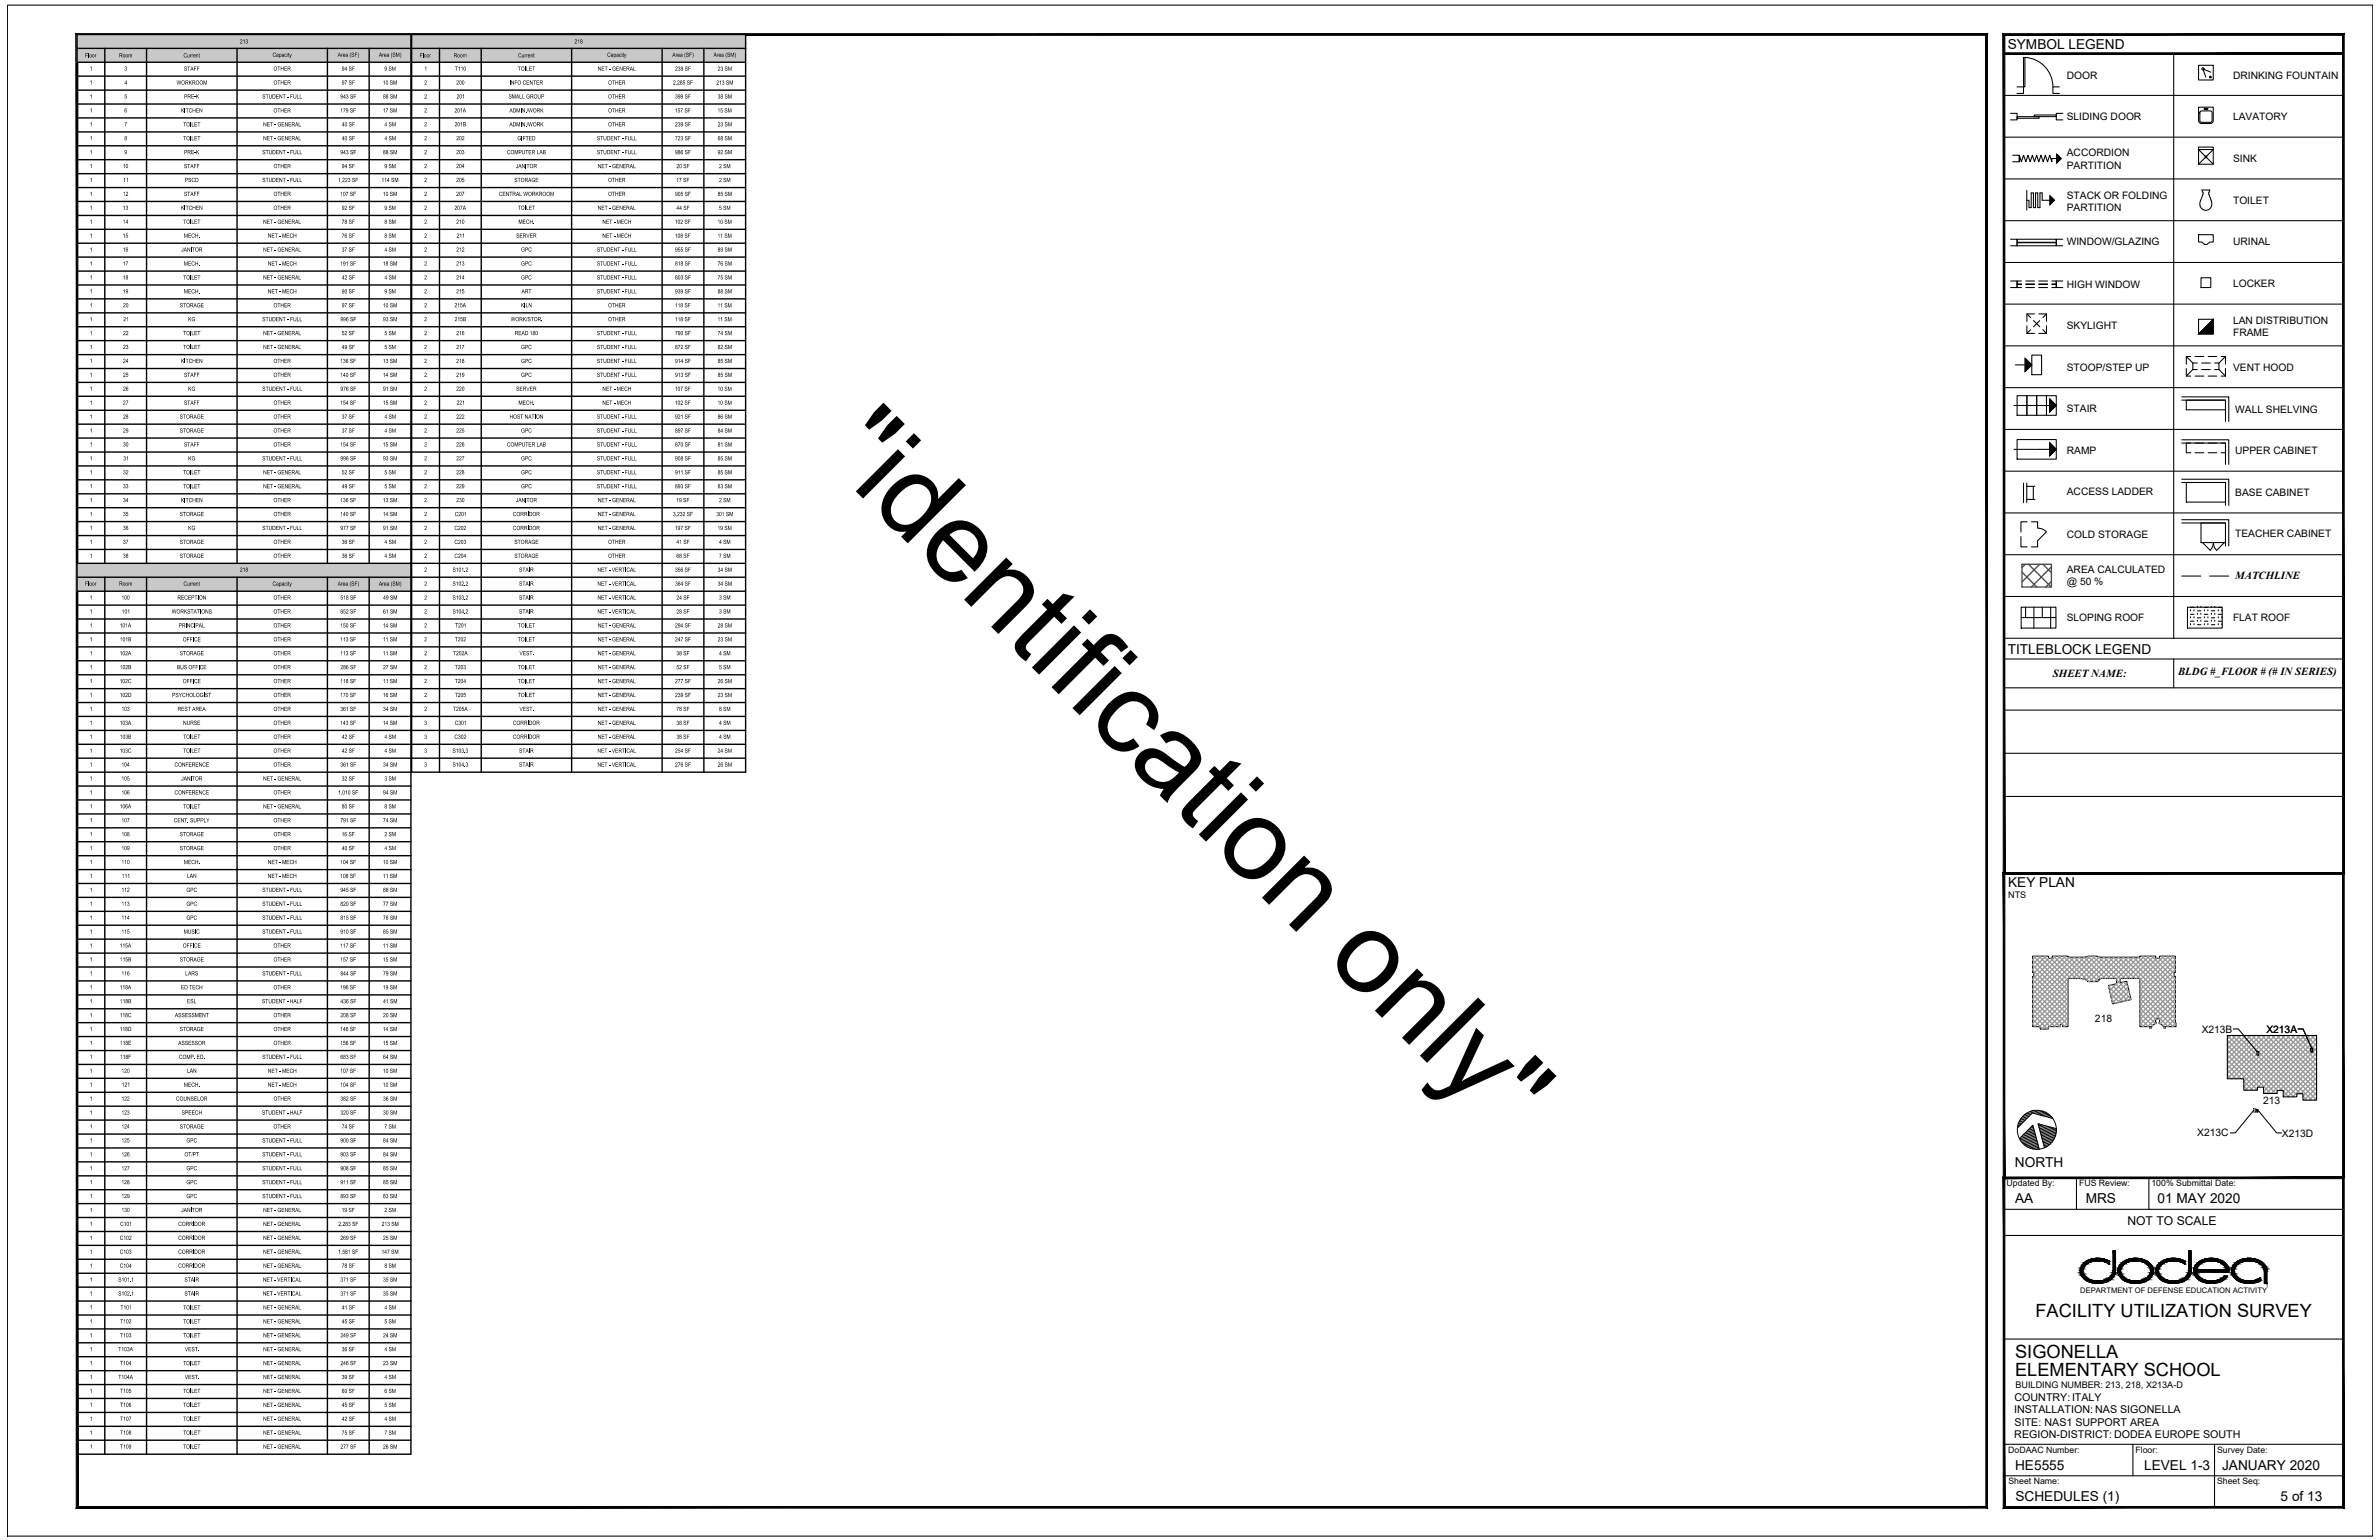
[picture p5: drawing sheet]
<svg xmlns="http://www.w3.org/2000/svg" width="432mm" height="279mm" viewBox="0 0 432 279" stroke-linecap="round" stroke-linejoin="round" font-family="sans-serif">
<defs><g id="words">
<text font-size="20.8" x="149.1" y="82.9" transform="rotate(45 149.1 82.9)">&quot;identification only&quot;</text>
<g font-size="3.3">
<text x="369.5" y="238.9">FACILITY UTILIZATION SURVEY</text>
<text x="365.8" y="246.4">SIGONELLA</text>
<text x="365.8" y="249.6">ELEMENTARY SCHOOL</text>
</g>
<g font-size="2.5">
<text x="364.4" y="8.9">SYMBOL LEGEND</text>
<text x="364.4" y="118.7">TITLEBLOCK LEGEND</text>
<text x="364.5" y="161">KEY PLAN</text>
<text x="365.7" y="211.7">NORTH</text>
<text x="365.8" y="218.3">AA</text>
<text x="378.6" y="218.3">MRS</text>
<text x="391.6" y="218.3">01 MAY 2020</text>
<text x="365.8" y="266.6">HE5555</text>
<text x="389.2" y="266.6">LEVEL 1-3</text>
<text x="403.3" y="266.6">JANUARY 2020</text>
<text x="365.8" y="272.3">SCHEDULES (1)</text>
<text x="413.9" y="272.3">5 of 13</text>
</g>
<text font-size="2.2" x="386.1" y="222.3">NOT TO SCALE</text>
<g font-size="2">
<text x="405.7" y="105">MATCHLINE</text>
<text x="372.6" y="122.7">SHEET NAME:</text>
<text x="395.3" y="122.5">BLDG #_FLOOR # (# IN SERIES)</text>
</g>
<g font-size="1.9">
<text x="375.1" y="14.3">DOOR</text>
<text x="405.3" y="14.3">DRINKING FOUNTAIN</text>
<text x="375.1" y="21.8">SLIDING DOOR</text>
<text x="405.3" y="21.8">LAVATORY</text>
<text x="375.1" y="28.4">ACCORDION</text>
<text x="405.3" y="29.4">SINK</text>
<text x="375.1" y="30.6">PARTITION</text>
<text x="375.1" y="36.1">STACK OR FOLDING</text>
<text x="375.1" y="38.3">PARTITION</text>
<text x="405.3" y="37">TOILET</text>
<text x="375.1" y="44.5">WINDOW/GLAZING</text>
<text x="405.3" y="44.5">URINAL</text>
<text x="375.1" y="52.2">HIGH WINDOW</text>
<text x="405.3" y="52.1">LOCKER</text>
<text x="375.1" y="59.7">SKYLIGHT</text>
<text x="405.3" y="58.8">LAN DISTRIBUTION</text>
<text x="405.3" y="61">FRAME</text>
<text x="375.1" y="67.3">STOOP/STEP UP</text>
<text x="405.3" y="67.3">VENT HOOD</text>
<text x="375.1" y="74.8">STAIR</text>
<text x="405.7" y="74.9">WALL SHELVING</text>
<text x="375.1" y="82.5">RAMP</text>
<text x="405.7" y="82.5">UPPER CABINET</text>
<text x="375.1" y="89.9">ACCESS LADDER</text>
<text x="405.7" y="90">BASE CABINET</text>
<text x="375.1" y="97.6">COLD STORAGE</text>
<text x="405.7" y="97.5">TEACHER CABINET</text>
<text x="375.1" y="103.9">AREA CALCULATED</text>
<text x="375.1" y="106.1">@ 50 %</text>
<text x="375.1" y="112.7">SLOPING ROOF</text>
<text x="405.3" y="112.7">FLAT ROOF</text>
<text x="380.3" y="185.4">218</text>
<text x="399.6" y="187.4">X213B</text>
<text x="411.4" y="187.4">X213A</text>
<text x="410.8" y="200.3">213</text>
<text x="398.8" y="206.2">X213C</text>
<text x="414.2" y="206.2">X213D</text>
<text x="365.6" y="256.4">INSTALLATION: NAS SIGONELLA</text>
<text x="365.6" y="254.2">COUNTRY:ITALY</text>
<text x="365.6" y="260.9">REGION-DISTRICT:DODEA EUROPE SOUTH</text>
<text x="365.7" y="258.6">SITE: NAS1 SUPPORT AREA</text>
</g>
<g font-size="1.7">
<text x="364.5" y="162.9">NTS</text>
<text x="365.8" y="251.7">BUILDING NUMBER: 213, 218, X213A-D</text>
</g>
<g font-size="1.6">
<text x="364.2" y="215.3">Updated By:</text>
<text x="377.4" y="215.3">FUS Review:</text>
<text x="390.5" y="215.3">100% Submittal Date:</text>
<text x="364.5" y="263.6">DoDAAC Number:</text>
<text x="387.6" y="263.6">Floor:</text>
<text x="402.4" y="263.6">Survey Date:</text>
<text x="364.5" y="269.3">Sheet Name:</text>
<text x="402.4" y="269.3">Sheet Seq:</text>
</g>
<text font-size="1.4" x="377.6" y="234.6">DEPARTMENT OF DEFENSE EDUCATION ACTIVITY</text>
<g font-size="1.2">
<text x="15.4" y="10.4">Floor</text>
<text x="21.6" y="10.4">Room</text>
<text x="33.3" y="10.4">Current</text>
<text x="43.5" y="7.9">213</text>
<text x="49.5" y="10.3">Capacity</text>
<text x="61.3" y="10.3">Area (SF)</text>
<text x="68.8" y="10.3">Area (SM)</text>
<text x="76.2" y="10.4">Floor</text>
<text x="82.4" y="10.4">Room</text>
<text x="94" y="10.4">Current</text>
<text x="104.3" y="7.9">218</text>
<text x="110.2" y="10.3">Capacity</text>
<text x="122" y="10.3">Area (SF)</text>
<text x="129.5" y="10.3">Area (SM)</text>
<text x="16.3" y="12.8">1</text>
<text x="16.3" y="15.3">1</text>
<text x="16.3" y="17.9">1</text>
<text x="22.6" y="17.9">5</text>
<text x="22.6" y="12.8">3</text>
<text x="22.6" y="15.3">4</text>
<text x="32" y="15.4">WORKROOM</text>
<text x="33.4" y="12.8">STAFF</text>
<text x="33.4" y="17.9">PRE-K</text>
<text x="47.6" y="17.9">STUDENT - FULL</text>
<text x="49.6" y="12.8">OTHER</text>
<text x="49.6" y="15.4">OTHER</text>
<text x="61.8" y="17.9">943 SF</text>
<text x="62" y="12.8">94 SF</text>
<text x="62" y="15.4">97 SF</text>
<text x="69.5" y="15.4">10 SM</text>
<text x="69.5" y="17.9">88 SM</text>
<text x="69.8" y="12.8">9 SM</text>
<text x="77" y="15.3">2</text>
<text x="77" y="17.9">2</text>
<text x="77" y="12.8">1</text>
<text x="82.5" y="12.8">T110</text>
<text x="82.8" y="15.3">200</text>
<text x="82.9" y="17.9">201</text>
<text x="92.3" y="17.9">SMALL GROUP</text>
<text x="92.5" y="15.4">INFO CENTER</text>
<text x="94" y="12.8">TOILET</text>
<text x="108.5" y="12.8">NET - GENERAL</text>
<text x="110.4" y="15.4">OTHER</text>
<text x="110.4" y="17.9">OTHER</text>
<text x="122.1" y="15.4">2,285 SF</text>
<text x="122.5" y="17.9">399 SF</text>
<text x="122.5" y="12.8">239 SF</text>
<text x="130" y="15.4">213 SM</text>
<text x="130.3" y="12.8">23 SM</text>
<text x="130.3" y="17.9">38 SM</text>
<text x="16.3" y="20.4">1</text>
<text x="16.3" y="22.9">1</text>
<text x="22.6" y="22.9">7</text>
<text x="22.6" y="20.4">6</text>
<text x="32.8" y="20.4">KITCHEN</text>
<text x="33.2" y="22.9">TOILET</text>
<text x="47.8" y="22.9">NET - GENERAL</text>
<text x="49.6" y="20.4">OTHER</text>
<text x="61.7" y="20.4">179 SF</text>
<text x="62" y="22.9">40 SF</text>
<text x="69.5" y="20.4">17 SM</text>
<text x="69.8" y="22.9">4 SM</text>
<text x="77" y="20.4">2</text>
<text x="77" y="22.9">2</text>
<text x="82.5" y="20.4">201A</text>
<text x="82.5" y="22.9">201B</text>
<text x="92.4" y="20.4">ADMIN./WORK</text>
<text x="92.4" y="22.9">ADMIN./WORK</text>
<text x="110.4" y="20.4">OTHER</text>
<text x="110.4" y="22.9">OTHER</text>
<text x="122.5" y="20.4">157 SF</text>
<text x="122.5" y="22.9">239 SF</text>
<text x="130.2" y="20.4">15 SM</text>
<text x="130.3" y="22.9">23 SM</text>
<text x="16.3" y="25.4">1</text>
<text x="16.3" y="28">1</text>
<text x="22.6" y="25.4">8</text>
<text x="22.6" y="28">9</text>
<text x="33.2" y="25.5">TOILET</text>
<text x="33.4" y="28">PRE-K</text>
<text x="47.6" y="28">STUDENT - FULL</text>
<text x="47.8" y="25.5">NET - GENERAL</text>
<text x="61.8" y="28">943 SF</text>
<text x="62" y="25.5">40 SF</text>
<text x="69.5" y="28">88 SM</text>
<text x="69.8" y="25.5">4 SM</text>
<text x="77" y="25.4">2</text>
<text x="77" y="28">2</text>
<text x="82.8" y="25.4">202</text>
<text x="82.8" y="28">203</text>
<text x="92" y="28">COMPUTER LAB</text>
<text x="93.9" y="25.5">GIFTED</text>
<text x="108.3" y="25.5">STUDENT - FULL</text>
<text x="108.3" y="28">STUDENT - FULL</text>
<text x="122.5" y="25.5">723 SF</text>
<text x="122.5" y="28">986 SF</text>
<text x="130.3" y="25.5">68 SM</text>
<text x="130.3" y="28">92 SM</text>
<text x="16.3" y="30.5">1</text>
<text x="16.3" y="33">1</text>
<text x="16.3" y="35.6">1</text>
<text x="22.3" y="30.5">10</text>
<text x="22.3" y="35.6">12</text>
<text x="22.3" y="33">11</text>
<text x="33.4" y="30.5">STAFF</text>
<text x="33.4" y="35.6">STAFF</text>
<text x="33.6" y="33">PSCD</text>
<text x="47.6" y="33">STUDENT - FULL</text>
<text x="49.6" y="30.5">OTHER</text>
<text x="49.6" y="35.6">OTHER</text>
<text x="61.4" y="33">1,223 SF</text>
<text x="61.7" y="35.6">107 SF</text>
<text x="62" y="30.5">94 SF</text>
<text x="69.2" y="33">114 SM</text>
<text x="69.5" y="35.6">10 SM</text>
<text x="69.8" y="30.5">9 SM</text>
<text x="77" y="30.5">2</text>
<text x="77" y="33">2</text>
<text x="77" y="35.6">2</text>
<text x="82.8" y="30.5">204</text>
<text x="82.8" y="33">205</text>
<text x="82.8" y="35.6">207</text>
<text x="90.5" y="35.6">CENTRAL WORKROOM</text>
<text x="93.4" y="33">STORAGE</text>
<text x="93.6" y="30.5">JANITOR</text>
<text x="108.5" y="30.5">NET - GENERAL</text>
<text x="110.4" y="33">OTHER</text>
<text x="110.4" y="35.6">OTHER</text>
<text x="122.5" y="35.6">905 SF</text>
<text x="122.7" y="33">17 SF</text>
<text x="122.8" y="30.5">20 SF</text>
<text x="130.3" y="35.6">85 SM</text>
<text x="130.5" y="30.5">2 SM</text>
<text x="130.5" y="33">2 SM</text>
<text x="16.3" y="38.1">1</text>
<text x="16.3" y="40.6">1</text>
<text x="22.3" y="38.1">13</text>
<text x="22.3" y="40.6">14</text>
<text x="32.8" y="38.1">KITCHEN</text>
<text x="33.2" y="40.6">TOILET</text>
<text x="47.8" y="40.6">NET - GENERAL</text>
<text x="49.6" y="38.1">OTHER</text>
<text x="62" y="38.1">92 SF</text>
<text x="62" y="40.6">78 SF</text>
<text x="69.8" y="38.1">9 SM</text>
<text x="69.8" y="40.6">8 SM</text>
<text x="77" y="38.1">2</text>
<text x="77" y="40.6">2</text>
<text x="82.5" y="38.1">207A</text>
<text x="82.8" y="40.6">210</text>
<text x="94" y="38.1">TOILET</text>
<text x="94.1" y="40.6">MECH.</text>
<text x="108.5" y="38.1">NET - GENERAL</text>
<text x="109.3" y="40.6">NET - MECH</text>
<text x="122.5" y="40.6">102 SF</text>
<text x="122.8" y="38.1">44 SF</text>
<text x="130.2" y="40.6">10 SM</text>
<text x="130.5" y="38.1">5 SM</text>
<text x="16.3" y="43.1">1</text>
<text x="16.3" y="45.6">1</text>
<text x="22.3" y="43.1">15</text>
<text x="22.3" y="45.6">16</text>
<text x="32.9" y="45.6">JANITOR</text>
<text x="33.4" y="43.1">MECH.</text>
<text x="47.8" y="45.6">NET - GENERAL</text>
<text x="48.6" y="43.1">NET - MECH</text>
<text x="62" y="43.1">76 SF</text>
<text x="62" y="45.6">37 SF</text>
<text x="69.8" y="43.1">8 SM</text>
<text x="69.8" y="45.6">4 SM</text>
<text x="77" y="43.1">2</text>
<text x="77" y="45.6">2</text>
<text x="82.8" y="45.6">212</text>
<text x="82.9" y="43.1">211</text>
<text x="93.7" y="43.1">SERVER</text>
<text x="94.6" y="45.6">GPC</text>
<text x="108.3" y="45.6">STUDENT - FULL</text>
<text x="109.3" y="43.1">NET - MECH</text>
<text x="122.5" y="43.1">108 SF</text>
<text x="122.5" y="45.6">955 SF</text>
<text x="130.2" y="43.1">11 SM</text>
<text x="130.3" y="45.6">89 SM</text>
<text x="16.3" y="48.2">1</text>
<text x="16.3" y="50.7">1</text>
<text x="16.3" y="53.2">1</text>
<text x="22.3" y="48.2">17</text>
<text x="22.3" y="50.7">18</text>
<text x="22.3" y="53.2">19</text>
<text x="33.2" y="50.7">TOILET</text>
<text x="33.4" y="48.2">MECH.</text>
<text x="33.4" y="53.2">MECH.</text>
<text x="47.8" y="50.7">NET - GENERAL</text>
<text x="48.6" y="48.2">NET - MECH</text>
<text x="48.6" y="53.2">NET - MECH</text>
<text x="61.7" y="48.2">191 SF</text>
<text x="62" y="50.7">42 SF</text>
<text x="62" y="53.2">90 SF</text>
<text x="69.5" y="48.2">18 SM</text>
<text x="69.8" y="53.2">9 SM</text>
<text x="69.8" y="50.7">4 SM</text>
<text x="77" y="48.2">2</text>
<text x="77" y="50.7">2</text>
<text x="77" y="53.2">2</text>
<text x="82.8" y="48.2">213</text>
<text x="82.8" y="50.7">214</text>
<text x="82.8" y="53.2">215</text>
<text x="94.6" y="48.2">GPC</text>
<text x="94.6" y="50.7">GPC</text>
<text x="94.7" y="53.2">ART</text>
<text x="108.3" y="48.2">STUDENT - FULL</text>
<text x="108.3" y="50.7">STUDENT - FULL</text>
<text x="108.3" y="53.2">STUDENT - FULL</text>
<text x="122.5" y="48.2">818 SF</text>
<text x="122.5" y="50.7">803 SF</text>
<text x="122.5" y="53.2">939 SF</text>
<text x="130.3" y="48.2">76 SM</text>
<text x="130.3" y="50.7">75 SM</text>
<text x="130.3" y="53.2">88 SM</text>
<text x="16.3" y="55.7">1</text>
<text x="16.3" y="58.3">1</text>
<text x="22.3" y="55.7">20</text>
<text x="22.4" y="58.3">21</text>
<text x="32.6" y="55.8">STORAGE</text>
<text x="34.2" y="58.3">KG</text>
<text x="47.6" y="58.3">STUDENT - FULL</text>
<text x="49.6" y="55.8">OTHER</text>
<text x="61.8" y="58.3">996 SF</text>
<text x="62" y="55.8">97 SF</text>
<text x="69.5" y="55.8">10 SM</text>
<text x="69.5" y="58.3">93 SM</text>
<text x="77" y="55.7">2</text>
<text x="77" y="58.3">2</text>
<text x="82.5" y="55.7">215A</text>
<text x="82.5" y="58.3">215B</text>
<text x="92.7" y="58.3">WORK/STOR.</text>
<text x="94.5" y="55.7">KILN</text>
<text x="110.4" y="55.8">OTHER</text>
<text x="110.4" y="58.3">OTHER</text>
<text x="122.5" y="55.8">118 SF</text>
<text x="122.5" y="58.3">118 SF</text>
<text x="130.2" y="55.8">11 SM</text>
<text x="130.2" y="58.3">11 SM</text>
<text x="16.3" y="60.8">1</text>
<text x="16.3" y="63.3">1</text>
<text x="16.3" y="65.8">1</text>
<text x="22.3" y="60.8">22</text>
<text x="22.3" y="63.3">23</text>
<text x="22.3" y="65.8">24</text>
<text x="32.8" y="65.9">KITCHEN</text>
<text x="33.2" y="60.8">TOILET</text>
<text x="33.2" y="63.3">TOILET</text>
<text x="47.8" y="60.8">NET - GENERAL</text>
<text x="47.8" y="63.3">NET - GENERAL</text>
<text x="49.6" y="65.9">OTHER</text>
<text x="61.7" y="65.9">136 SF</text>
<text x="62" y="60.8">52 SF</text>
<text x="62" y="63.3">49 SF</text>
<text x="69.5" y="65.9">13 SM</text>
<text x="69.8" y="60.8">5 SM</text>
<text x="69.8" y="63.3">5 SM</text>
<text x="77" y="60.8">2</text>
<text x="77" y="63.3">2</text>
<text x="77" y="65.8">2</text>
<text x="82.8" y="60.8">216</text>
<text x="82.8" y="63.3">217</text>
<text x="82.8" y="65.8">218</text>
<text x="93.4" y="60.8">READ 180</text>
<text x="94.6" y="63.3">GPC</text>
<text x="94.6" y="65.9">GPC</text>
<text x="108.3" y="60.8">STUDENT - FULL</text>
<text x="108.3" y="63.3">STUDENT - FULL</text>
<text x="108.3" y="65.9">STUDENT - FULL</text>
<text x="122.5" y="60.8">790 SF</text>
<text x="122.5" y="63.3">872 SF</text>
<text x="122.5" y="65.9">914 SF</text>
<text x="130.3" y="60.8">74 SM</text>
<text x="130.3" y="63.3">82 SM</text>
<text x="130.3" y="65.9">85 SM</text>
<text x="16.3" y="68.4">1</text>
<text x="16.3" y="70.9">1</text>
<text x="22.3" y="68.4">25</text>
<text x="22.3" y="70.9">26</text>
<text x="33.4" y="68.4">STAFF</text>
<text x="34.2" y="70.9">KG</text>
<text x="47.6" y="70.9">STUDENT - FULL</text>
<text x="49.6" y="68.4">OTHER</text>
<text x="61.7" y="68.4">140 SF</text>
<text x="61.8" y="70.9">976 SF</text>
<text x="69.5" y="68.4">14 SM</text>
<text x="69.5" y="70.9">91 SM</text>
<text x="77" y="68.4">2</text>
<text x="77" y="70.9">2</text>
<text x="82.8" y="68.4">219</text>
<text x="82.8" y="70.9">220</text>
<text x="93.7" y="70.9">SERVER</text>
<text x="94.6" y="68.4">GPC</text>
<text x="108.3" y="68.4">STUDENT - FULL</text>
<text x="109.3" y="70.9">NET - MECH</text>
<text x="122.5" y="70.9">107 SF</text>
<text x="122.5" y="68.4">913 SF</text>
<text x="130.2" y="70.9">10 SM</text>
<text x="130.3" y="68.4">85 SM</text>
<text x="16.3" y="73.4">1</text>
<text x="16.3" y="76">1</text>
<text x="22.3" y="73.4">27</text>
<text x="22.3" y="76">28</text>
<text x="32.6" y="76">STORAGE</text>
<text x="33.4" y="73.4">STAFF</text>
<text x="49.6" y="73.4">OTHER</text>
<text x="49.6" y="76">OTHER</text>
<text x="61.7" y="73.4">154 SF</text>
<text x="62" y="76">37 SF</text>
<text x="69.5" y="73.4">15 SM</text>
<text x="69.8" y="76">4 SM</text>
<text x="77" y="73.4">2</text>
<text x="77" y="76">2</text>
<text x="82.8" y="76">222</text>
<text x="82.9" y="73.4">221</text>
<text x="92.5" y="76">HOST NATION</text>
<text x="94.1" y="73.4">MECH.</text>
<text x="108.3" y="76">STUDENT - FULL</text>
<text x="109.3" y="73.4">NET - MECH</text>
<text x="122.5" y="73.4">102 SF</text>
<text x="122.5" y="76">921 SF</text>
<text x="130.2" y="73.4">10 SM</text>
<text x="130.3" y="76">86 SM</text>
<text x="16.3" y="78.5">1</text>
<text x="16.3" y="81">1</text>
<text x="16.3" y="83.5">1</text>
<text x="22.3" y="78.5">29</text>
<text x="22.3" y="81">30</text>
<text x="22.4" y="83.5">31</text>
<text x="32.6" y="78.5">STORAGE</text>
<text x="33.4" y="81">STAFF</text>
<text x="34.2" y="83.5">KG</text>
<text x="47.6" y="83.5">STUDENT - FULL</text>
<text x="49.6" y="78.5">OTHER</text>
<text x="49.6" y="81">OTHER</text>
<text x="61.7" y="81">154 SF</text>
<text x="61.8" y="83.5">996 SF</text>
<text x="62" y="78.5">37 SF</text>
<text x="69.5" y="81">15 SM</text>
<text x="69.5" y="83.5">93 SM</text>
<text x="69.8" y="78.5">4 SM</text>
<text x="77" y="78.5">2</text>
<text x="77" y="81">2</text>
<text x="77" y="83.5">2</text>
<text x="82.8" y="78.5">225</text>
<text x="82.8" y="81">226</text>
<text x="82.8" y="83.5">227</text>
<text x="92" y="81">COMPUTER LAB</text>
<text x="94.6" y="78.5">GPC</text>
<text x="94.6" y="83.5">GPC</text>
<text x="108.3" y="78.5">STUDENT - FULL</text>
<text x="108.3" y="81">STUDENT - FULL</text>
<text x="108.3" y="83.5">STUDENT - FULL</text>
<text x="122.5" y="78.5">897 SF</text>
<text x="122.5" y="81">870 SF</text>
<text x="122.5" y="83.5">908 SF</text>
<text x="130.3" y="78.5">84 SM</text>
<text x="130.3" y="81">81 SM</text>
<text x="130.3" y="83.5">85 SM</text>
<text x="16.3" y="86.1">1</text>
<text x="16.3" y="88.6">1</text>
<text x="22.3" y="86.1">32</text>
<text x="22.3" y="88.6">33</text>
<text x="33.2" y="86.1">TOILET</text>
<text x="33.2" y="88.6">TOILET</text>
<text x="47.8" y="86.1">NET - GENERAL</text>
<text x="47.8" y="88.6">NET - GENERAL</text>
<text x="62" y="86.1">52 SF</text>
<text x="62" y="88.6">49 SF</text>
<text x="69.8" y="86.1">5 SM</text>
<text x="69.8" y="88.6">5 SM</text>
<text x="77" y="86.1">2</text>
<text x="77" y="88.6">2</text>
<text x="82.8" y="86.1">228</text>
<text x="82.8" y="88.6">229</text>
<text x="94.6" y="86.1">GPC</text>
<text x="94.6" y="88.6">GPC</text>
<text x="108.3" y="86.1">STUDENT - FULL</text>
<text x="108.3" y="88.6">STUDENT - FULL</text>
<text x="122.5" y="86.1">911 SF</text>
<text x="122.5" y="88.6">893 SF</text>
<text x="130.3" y="86.1">85 SM</text>
<text x="130.3" y="88.6">83 SM</text>
<text x="16.3" y="91.1">1</text>
<text x="16.3" y="93.6">1</text>
<text x="22.3" y="91.1">34</text>
<text x="22.3" y="93.6">35</text>
<text x="32.6" y="93.6">STORAGE</text>
<text x="32.8" y="91.1">KITCHEN</text>
<text x="49.6" y="91.1">OTHER</text>
<text x="49.6" y="93.6">OTHER</text>
<text x="61.7" y="91.1">136 SF</text>
<text x="61.7" y="93.6">140 SF</text>
<text x="69.5" y="91.1">13 SM</text>
<text x="69.5" y="93.6">14 SM</text>
<text x="77" y="91.1">2</text>
<text x="77" y="93.6">2</text>
<text x="82.5" y="93.6">C201</text>
<text x="82.8" y="91.1">230</text>
<text x="93.1" y="93.6">CORRIDOR</text>
<text x="93.6" y="91.1">JANITOR</text>
<text x="108.5" y="91.1">NET - GENERAL</text>
<text x="108.5" y="93.6">NET - GENERAL</text>
<text x="122.1" y="93.6">3,232 SF</text>
<text x="122.7" y="91.1">19 SF</text>
<text x="130" y="93.6">301 SM</text>
<text x="130.5" y="91.1">2 SM</text>
<text x="16.3" y="96.2">1</text>
<text x="16.3" y="98.7">1</text>
<text x="16.3" y="101.2">1</text>
<text x="22.3" y="96.2">36</text>
<text x="22.3" y="98.7">37</text>
<text x="22.3" y="101.2">38</text>
<text x="32.6" y="98.7">STORAGE</text>
<text x="32.6" y="101.2">STORAGE</text>
<text x="34.2" y="96.2">KG</text>
<text x="47.6" y="96.2">STUDENT - FULL</text>
<text x="49.6" y="98.7">OTHER</text>
<text x="49.6" y="101.2">OTHER</text>
<text x="61.8" y="96.2">977 SF</text>
<text x="62" y="98.7">36 SF</text>
<text x="62" y="101.2">36 SF</text>
<text x="69.5" y="96.2">91 SM</text>
<text x="69.8" y="98.7">4 SM</text>
<text x="69.8" y="101.2">4 SM</text>
<text x="77" y="96.2">2</text>
<text x="77" y="98.7">2</text>
<text x="77" y="101.2">2</text>
<text x="82.5" y="96.2">C202</text>
<text x="82.5" y="98.7">C203</text>
<text x="82.5" y="101.2">C204</text>
<text x="93.1" y="96.2">CORRIDOR</text>
<text x="93.4" y="98.7">STORAGE</text>
<text x="93.4" y="101.2">STORAGE</text>
<text x="108.5" y="96.2">NET - GENERAL</text>
<text x="110.4" y="98.7">OTHER</text>
<text x="110.4" y="101.2">OTHER</text>
<text x="122.5" y="96.2">197 SF</text>
<text x="122.8" y="101.2">68 SF</text>
<text x="122.8" y="98.7">41 SF</text>
<text x="130.2" y="96.2">19 SM</text>
<text x="130.5" y="98.7">4 SM</text>
<text x="130.5" y="101.2">7 SM</text>
<text x="15.4" y="106.2">Floor</text>
<text x="21.6" y="106.2">Room</text>
<text x="33.3" y="106.3">Current</text>
<text x="43.5" y="103.7">218</text>
<text x="49.5" y="106.3">Capacity</text>
<text x="61.3" y="106.3">Area (SF)</text>
<text x="68.8" y="106.3">Area (SM)</text>
<text x="77" y="103.7">2</text>
<text x="77" y="106.2">2</text>
<text x="82.1" y="103.7">S101.2</text>
<text x="82.1" y="106.3">S102.2</text>
<text x="94.2" y="103.7">STAIR</text>
<text x="94.2" y="106.3">STAIR</text>
<text x="108.5" y="103.7">NET - VERTICAL</text>
<text x="108.5" y="106.3">NET - VERTICAL</text>
<text x="122.5" y="103.7">356 SF</text>
<text x="122.5" y="106.3">364 SF</text>
<text x="130.3" y="103.7">34 SM</text>
<text x="130.3" y="106.3">34 SM</text>
<text x="16.3" y="108.8">1</text>
<text x="16.3" y="111.3">1</text>
<text x="16.3" y="113.8">1</text>
<text x="21.7" y="113.8">101A</text>
<text x="22" y="108.8">100</text>
<text x="22.1" y="111.3">101</text>
<text x="31.2" y="111.3">WORKSTATIONS</text>
<text x="32.2" y="108.8">RECEPTION</text>
<text x="32.4" y="113.8">PRINCIPAL</text>
<text x="49.6" y="108.8">OTHER</text>
<text x="49.6" y="111.3">OTHER</text>
<text x="49.6" y="113.8">OTHER</text>
<text x="61.7" y="113.8">150 SF</text>
<text x="61.8" y="108.8">518 SF</text>
<text x="61.8" y="111.3">652 SF</text>
<text x="69.5" y="113.8">14 SM</text>
<text x="69.5" y="108.8">49 SM</text>
<text x="69.5" y="111.3">61 SM</text>
<text x="77" y="108.8">2</text>
<text x="77" y="111.3">2</text>
<text x="77" y="113.8">2</text>
<text x="82.1" y="108.8">S103.2</text>
<text x="82.1" y="111.3">S104.2</text>
<text x="82.6" y="113.8">T201</text>
<text x="94" y="113.8">TOILET</text>
<text x="94.2" y="108.8">STAIR</text>
<text x="94.2" y="111.3">STAIR</text>
<text x="108.5" y="108.8">NET - VERTICAL</text>
<text x="108.5" y="111.3">NET - VERTICAL</text>
<text x="108.5" y="113.8">NET - GENERAL</text>
<text x="122.5" y="113.8">294 SF</text>
<text x="122.8" y="108.8">24 SF</text>
<text x="122.8" y="111.3">28 SF</text>
<text x="130.3" y="113.8">28 SM</text>
<text x="130.5" y="108.8">3 SM</text>
<text x="130.5" y="111.3">3 SM</text>
<text x="16.3" y="116.3">1</text>
<text x="16.3" y="118.9">1</text>
<text x="21.7" y="118.9">102A</text>
<text x="21.8" y="116.3">101B</text>
<text x="32.6" y="118.9">STORAGE</text>
<text x="33.2" y="116.4">OFFICE</text>
<text x="49.6" y="116.4">OTHER</text>
<text x="49.6" y="118.9">OTHER</text>
<text x="61.7" y="116.4">113 SF</text>
<text x="61.7" y="118.9">113 SF</text>
<text x="69.5" y="116.4">11 SM</text>
<text x="69.5" y="118.9">11 SM</text>
<text x="77" y="116.3">2</text>
<text x="77" y="118.9">2</text>
<text x="82.2" y="118.9">T202A</text>
<text x="82.5" y="116.3">T202</text>
<text x="94" y="116.4">TOILET</text>
<text x="94.3" y="118.9">VEST.</text>
<text x="108.5" y="116.4">NET - GENERAL</text>
<text x="108.5" y="118.9">NET - GENERAL</text>
<text x="122.5" y="116.4">247 SF</text>
<text x="122.8" y="118.9">38 SF</text>
<text x="130.3" y="116.4">23 SM</text>
<text x="130.5" y="118.9">4 SM</text>
<text x="16.3" y="121.4">1</text>
<text x="16.3" y="123.9">1</text>
<text x="21.7" y="123.9">102C</text>
<text x="21.8" y="121.4">102B</text>
<text x="32.1" y="121.4">BUS OFFICE</text>
<text x="33.2" y="123.9">OFFICE</text>
<text x="49.6" y="121.4">OTHER</text>
<text x="49.6" y="123.9">OTHER</text>
<text x="61.7" y="123.9">118 SF</text>
<text x="61.8" y="121.4">286 SF</text>
<text x="69.5" y="123.9">11 SM</text>
<text x="69.5" y="121.4">27 SM</text>
<text x="77" y="121.4">2</text>
<text x="77" y="123.9">2</text>
<text x="82.5" y="121.4">T203</text>
<text x="82.5" y="123.9">T204</text>
<text x="94" y="121.4">TOILET</text>
<text x="94" y="123.9">TOILET</text>
<text x="108.5" y="121.4">NET - GENERAL</text>
<text x="108.5" y="123.9">NET - GENERAL</text>
<text x="122.5" y="123.9">277 SF</text>
<text x="122.8" y="121.4">52 SF</text>
<text x="130.3" y="123.9">26 SM</text>
<text x="130.5" y="121.4">5 SM</text>
<text x="16.3" y="126.5">1</text>
<text x="16.3" y="129">1</text>
<text x="16.3" y="131.5">1</text>
<text x="21.7" y="126.5">102D</text>
<text x="21.7" y="131.5">103A</text>
<text x="22" y="129">103</text>
<text x="31.2" y="126.5">PSYCHOLOGIST</text>
<text x="32.2" y="129">REST AREA</text>
<text x="33.2" y="131.5">NURSE</text>
<text x="49.6" y="126.5">OTHER</text>
<text x="49.6" y="129">OTHER</text>
<text x="49.6" y="131.5">OTHER</text>
<text x="61.7" y="126.5">170 SF</text>
<text x="61.7" y="131.5">143 SF</text>
<text x="61.8" y="129">361 SF</text>
<text x="69.5" y="126.5">16 SM</text>
<text x="69.5" y="131.5">14 SM</text>
<text x="69.5" y="129">34 SM</text>
<text x="77" y="126.5">2</text>
<text x="77" y="129">2</text>
<text x="77" y="131.5">3</text>
<text x="82.2" y="129">T205A</text>
<text x="82.5" y="126.5">T205</text>
<text x="82.5" y="131.5">C301</text>
<text x="93.1" y="131.5">CORRIDOR</text>
<text x="94" y="126.5">TOILET</text>
<text x="94.3" y="129">VEST.</text>
<text x="108.5" y="126.5">NET - GENERAL</text>
<text x="108.5" y="129">NET - GENERAL</text>
<text x="108.5" y="131.5">NET - GENERAL</text>
<text x="122.5" y="126.5">239 SF</text>
<text x="122.8" y="129">78 SF</text>
<text x="122.8" y="131.5">38 SF</text>
<text x="130.3" y="126.5">23 SM</text>
<text x="130.5" y="129">8 SM</text>
<text x="130.5" y="131.5">4 SM</text>
<text x="16.3" y="134">1</text>
<text x="16.3" y="136.6">1</text>
<text x="21.7" y="136.6">103C</text>
<text x="21.8" y="134">103B</text>
<text x="33.2" y="134">TOILET</text>
<text x="33.2" y="136.6">TOILET</text>
<text x="49.6" y="134">OTHER</text>
<text x="49.6" y="136.6">OTHER</text>
<text x="62" y="134">42 SF</text>
<text x="62" y="136.6">42 SF</text>
<text x="69.8" y="134">4 SM</text>
<text x="69.8" y="136.6">4 SM</text>
<text x="77" y="134">3</text>
<text x="77" y="136.6">3</text>
<text x="82.1" y="136.6">S103.3</text>
<text x="82.5" y="134">C302</text>
<text x="93.1" y="134">CORRIDOR</text>
<text x="94.2" y="136.6">STAIR</text>
<text x="108.5" y="136.6">NET - VERTICAL</text>
<text x="108.5" y="134">NET - GENERAL</text>
<text x="122.5" y="136.6">254 SF</text>
<text x="122.8" y="134">38 SF</text>
<text x="130.3" y="136.6">24 SM</text>
<text x="130.5" y="134">4 SM</text>
<text x="16.3" y="139.1">1</text>
<text x="16.3" y="141.6">1</text>
<text x="22" y="141.6">105</text>
<text x="22" y="139.1">104</text>
<text x="31.7" y="139.1">CONFERENCE</text>
<text x="32.9" y="141.6">JANITOR</text>
<text x="47.8" y="141.6">NET - GENERAL</text>
<text x="49.6" y="139.1">OTHER</text>
<text x="61.8" y="139.1">361 SF</text>
<text x="62" y="141.6">32 SF</text>
<text x="69.5" y="139.1">34 SM</text>
<text x="69.8" y="141.6">3 SM</text>
<text x="77" y="139.1">3</text>
<text x="82.1" y="139.1">S104.3</text>
<text x="94.2" y="139.1">STAIR</text>
<text x="108.5" y="139.1">NET - VERTICAL</text>
<text x="122.5" y="139.1">276 SF</text>
<text x="130.3" y="139.1">26 SM</text>
<text x="16.3" y="144.1">1</text>
<text x="16.3" y="146.7">1</text>
<text x="16.3" y="149.2">1</text>
<text x="21.7" y="146.7">106A</text>
<text x="22" y="144.1">106</text>
<text x="22" y="149.2">107</text>
<text x="31.6" y="149.2">CENT. SUPPLY</text>
<text x="31.7" y="144.1">CONFERENCE</text>
<text x="33.2" y="146.7">TOILET</text>
<text x="47.8" y="146.7">NET - GENERAL</text>
<text x="49.6" y="144.1">OTHER</text>
<text x="49.6" y="149.2">OTHER</text>
<text x="61.4" y="144.1">1,010 SF</text>
<text x="61.8" y="149.2">791 SF</text>
<text x="62" y="146.7">80 SF</text>
<text x="69.5" y="149.2">74 SM</text>
<text x="69.5" y="144.1">94 SM</text>
<text x="69.8" y="146.7">8 SM</text>
<text x="16.3" y="151.7">1</text>
<text x="16.3" y="154.2">1</text>
<text x="22" y="151.7">108</text>
<text x="22" y="154.2">109</text>
<text x="32.6" y="151.7">STORAGE</text>
<text x="32.6" y="154.2">STORAGE</text>
<text x="49.6" y="151.7">OTHER</text>
<text x="49.6" y="154.2">OTHER</text>
<text x="62" y="151.7">16 SF</text>
<text x="62" y="154.2">40 SF</text>
<text x="69.8" y="151.7">2 SM</text>
<text x="69.8" y="154.2">4 SM</text>
<text x="16.3" y="156.8">1</text>
<text x="16.3" y="159.3">1</text>
<text x="16.3" y="161.8">1</text>
<text x="22" y="156.8">110</text>
<text x="22" y="161.8">112</text>
<text x="22.1" y="159.3">111</text>
<text x="33.4" y="156.8">MECH.</text>
<text x="33.8" y="161.8">GPC</text>
<text x="33.9" y="159.3">LAN</text>
<text x="47.6" y="161.8">STUDENT - FULL</text>
<text x="48.6" y="156.8">NET - MECH</text>
<text x="48.6" y="159.3">NET - MECH</text>
<text x="61.7" y="156.8">104 SF</text>
<text x="61.7" y="159.3">108 SF</text>
<text x="61.8" y="161.8">945 SF</text>
<text x="69.5" y="156.8">10 SM</text>
<text x="69.5" y="159.3">11 SM</text>
<text x="69.5" y="161.8">88 SM</text>
<text x="16.3" y="164.3">1</text>
<text x="16.3" y="166.8">1</text>
<text x="22" y="164.3">113</text>
<text x="22" y="166.8">114</text>
<text x="33.8" y="164.4">GPC</text>
<text x="33.8" y="166.9">GPC</text>
<text x="47.6" y="164.4">STUDENT - FULL</text>
<text x="47.6" y="166.9">STUDENT - FULL</text>
<text x="61.8" y="164.4">820 SF</text>
<text x="61.8" y="166.9">815 SF</text>
<text x="69.5" y="164.4">77 SM</text>
<text x="69.5" y="166.9">76 SM</text>
<text x="16.3" y="169.4">1</text>
<text x="16.3" y="171.9">1</text>
<text x="21.7" y="171.9">115A</text>
<text x="22" y="169.4">115</text>
<text x="33.2" y="171.9">OFFICE</text>
<text x="33.4" y="169.4">MUSIC</text>
<text x="47.6" y="169.4">STUDENT - FULL</text>
<text x="49.6" y="171.9">OTHER</text>
<text x="61.7" y="171.9">117 SF</text>
<text x="61.8" y="169.4">910 SF</text>
<text x="69.5" y="171.9">11 SM</text>
<text x="69.5" y="169.4">85 SM</text>
<text x="16.3" y="174.4">1</text>
<text x="16.3" y="177">1</text>
<text x="16.3" y="179.5">1</text>
<text x="21.7" y="179.5">118A</text>
<text x="21.8" y="174.4">115B</text>
<text x="22" y="177">116</text>
<text x="32.6" y="174.4">STORAGE</text>
<text x="32.8" y="179.5">ED TECH</text>
<text x="33.6" y="177">LARS</text>
<text x="47.6" y="177">STUDENT - FULL</text>
<text x="49.6" y="174.4">OTHER</text>
<text x="49.6" y="179.5">OTHER</text>
<text x="61.7" y="174.4">157 SF</text>
<text x="61.7" y="179.5">196 SF</text>
<text x="61.8" y="177">844 SF</text>
<text x="69.5" y="174.4">15 SM</text>
<text x="69.5" y="179.5">19 SM</text>
<text x="69.5" y="177">79 SM</text>
<text x="16.3" y="182">1</text>
<text x="16.3" y="184.5">1</text>
<text x="21.7" y="184.5">118C</text>
<text x="21.8" y="182">118B</text>
<text x="31.7" y="184.5">ASSESSMENT</text>
<text x="33.9" y="182">ESL</text>
<text x="47.6" y="182">STUDENT - HALF</text>
<text x="49.6" y="184.5">OTHER</text>
<text x="61.8" y="184.5">208 SF</text>
<text x="61.8" y="182">436 SF</text>
<text x="69.5" y="182">41 SM</text>
<text x="69.5" y="184.5">20 SM</text>
<text x="16.3" y="187.1">1</text>
<text x="16.3" y="189.6">1</text>
<text x="21.7" y="187.1">118D</text>
<text x="21.8" y="189.6">118E</text>
<text x="32.3" y="189.6">ASSESSOR</text>
<text x="32.6" y="187.1">STORAGE</text>
<text x="49.6" y="187.1">OTHER</text>
<text x="49.6" y="189.6">OTHER</text>
<text x="61.7" y="187.1">146 SF</text>
<text x="61.7" y="189.6">156 SF</text>
<text x="69.5" y="187.1">14 SM</text>
<text x="69.5" y="189.6">15 SM</text>
<text x="16.3" y="192.1">1</text>
<text x="16.3" y="194.6">1</text>
<text x="16.3" y="197.2">1</text>
<text x="21.8" y="192.1">118F</text>
<text x="22" y="194.6">120</text>
<text x="22.1" y="197.2">121</text>
<text x="32.5" y="192.1">COMP. ED.</text>
<text x="33.4" y="197.2">MECH.</text>
<text x="33.9" y="194.6">LAN</text>
<text x="47.6" y="192.1">STUDENT - FULL</text>
<text x="48.6" y="194.6">NET - MECH</text>
<text x="48.6" y="197.2">NET - MECH</text>
<text x="61.7" y="194.6">107 SF</text>
<text x="61.7" y="197.2">104 SF</text>
<text x="61.8" y="192.1">683 SF</text>
<text x="69.5" y="194.6">10 SM</text>
<text x="69.5" y="197.2">10 SM</text>
<text x="69.5" y="192.1">64 SM</text>
<text x="16.3" y="199.7">1</text>
<text x="16.3" y="202.2">1</text>
<text x="22" y="199.7">122</text>
<text x="22" y="202.2">123</text>
<text x="32" y="199.7">COUNSELOR</text>
<text x="33" y="202.2">SPEECH</text>
<text x="47.6" y="202.2">STUDENT - HALF</text>
<text x="49.6" y="199.7">OTHER</text>
<text x="61.8" y="199.7">382 SF</text>
<text x="61.8" y="202.2">320 SF</text>
<text x="69.5" y="199.7">36 SM</text>
<text x="69.5" y="202.2">30 SM</text>
<text x="16.3" y="204.7">1</text>
<text x="16.3" y="207.3">1</text>
<text x="16.3" y="209.8">1</text>
<text x="22" y="207.3">125</text>
<text x="22" y="204.7">124</text>
<text x="22" y="209.8">126</text>
<text x="32.6" y="204.8">STORAGE</text>
<text x="33.5" y="209.8">OT/PT</text>
<text x="33.8" y="207.3">GPC</text>
<text x="47.6" y="207.3">STUDENT - FULL</text>
<text x="47.6" y="209.8">STUDENT - FULL</text>
<text x="49.6" y="204.8">OTHER</text>
<text x="61.8" y="207.3">900 SF</text>
<text x="61.8" y="209.8">903 SF</text>
<text x="62" y="204.8">74 SF</text>
<text x="69.5" y="207.3">84 SM</text>
<text x="69.5" y="209.8">84 SM</text>
<text x="69.8" y="204.8">7 SM</text>
<text x="16.3" y="212.3">1</text>
<text x="16.3" y="214.8">1</text>
<text x="22" y="214.8">128</text>
<text x="22" y="212.3">127</text>
<text x="33.8" y="212.3">GPC</text>
<text x="33.8" y="214.9">GPC</text>
<text x="47.6" y="212.3">STUDENT - FULL</text>
<text x="47.6" y="214.9">STUDENT - FULL</text>
<text x="61.8" y="212.3">908 SF</text>
<text x="61.8" y="214.9">911 SF</text>
<text x="69.5" y="212.3">85 SM</text>
<text x="69.5" y="214.9">85 SM</text>
<text x="16.3" y="217.4">1</text>
<text x="16.3" y="219.9">1</text>
<text x="22" y="217.4">129</text>
<text x="22" y="219.9">130</text>
<text x="32.9" y="219.9">JANITOR</text>
<text x="33.8" y="217.4">GPC</text>
<text x="47.6" y="217.4">STUDENT - FULL</text>
<text x="47.8" y="219.9">NET - GENERAL</text>
<text x="61.8" y="217.4">893 SF</text>
<text x="62" y="219.9">19 SF</text>
<text x="69.5" y="217.4">83 SM</text>
<text x="69.8" y="219.9">2 SM</text>
<text x="16.3" y="222.4">1</text>
<text x="16.3" y="224.9">1</text>
<text x="16.3" y="227.5">1</text>
<text x="21.7" y="227.5">C103</text>
<text x="21.8" y="225">C102</text>
<text x="21.8" y="222.4">C101</text>
<text x="32.4" y="222.4">CORRIDOR</text>
<text x="32.4" y="225">CORRIDOR</text>
<text x="32.4" y="227.5">CORRIDOR</text>
<text x="47.8" y="222.4">NET - GENERAL</text>
<text x="47.8" y="225">NET - GENERAL</text>
<text x="47.8" y="227.5">NET - GENERAL</text>
<text x="61.4" y="227.5">1,581 SF</text>
<text x="61.4" y="222.4">2,283 SF</text>
<text x="61.8" y="225">269 SF</text>
<text x="69.2" y="227.5">147 SM</text>
<text x="69.3" y="222.4">213 SM</text>
<text x="69.5" y="225">25 SM</text>
<text x="16.3" y="230">1</text>
<text x="16.3" y="232.5">1</text>
<text x="21.5" y="232.5">S101.1</text>
<text x="21.7" y="230">C104</text>
<text x="32.4" y="230">CORRIDOR</text>
<text x="33.5" y="232.5">STAIR</text>
<text x="47.7" y="232.5">NET - VERTICAL</text>
<text x="47.8" y="230">NET - GENERAL</text>
<text x="61.8" y="232.5">371 SF</text>
<text x="62" y="230">78 SF</text>
<text x="69.5" y="232.5">35 SM</text>
<text x="69.8" y="230">8 SM</text>
<text x="16.3" y="235">1</text>
<text x="16.3" y="237.6">1</text>
<text x="21.5" y="235">S102.1</text>
<text x="21.9" y="237.6">T101</text>
<text x="33.2" y="237.6">TOILET</text>
<text x="33.5" y="235">STAIR</text>
<text x="47.7" y="235">NET - VERTICAL</text>
<text x="47.8" y="237.6">NET - GENERAL</text>
<text x="61.8" y="235">371 SF</text>
<text x="62" y="237.6">41 SF</text>
<text x="69.5" y="235">35 SM</text>
<text x="69.8" y="237.6">4 SM</text>
<text x="16.3" y="240.1">1</text>
<text x="16.3" y="242.6">1</text>
<text x="16.3" y="245.1">1</text>
<text x="21.5" y="245.1">T103A</text>
<text x="21.8" y="242.6">T103</text>
<text x="21.8" y="240.1">T102</text>
<text x="33.2" y="240.1">TOILET</text>
<text x="33.2" y="242.6">TOILET</text>
<text x="33.5" y="245.1">VEST.</text>
<text x="47.8" y="240.1">NET - GENERAL</text>
<text x="47.8" y="242.6">NET - GENERAL</text>
<text x="47.8" y="245.1">NET - GENERAL</text>
<text x="61.8" y="242.6">249 SF</text>
<text x="62" y="240.1">45 SF</text>
<text x="62" y="245.1">36 SF</text>
<text x="69.5" y="242.6">24 SM</text>
<text x="69.8" y="240.1">5 SM</text>
<text x="69.8" y="245.1">4 SM</text>
<text x="16.3" y="247.7">1</text>
<text x="16.3" y="250.2">1</text>
<text x="21.5" y="250.2">T104A</text>
<text x="21.8" y="247.7">T104</text>
<text x="33.2" y="247.7">TOILET</text>
<text x="33.5" y="250.2">VEST.</text>
<text x="47.8" y="247.7">NET - GENERAL</text>
<text x="47.8" y="250.2">NET - GENERAL</text>
<text x="61.8" y="247.7">246 SF</text>
<text x="62" y="250.2">39 SF</text>
<text x="69.5" y="247.7">23 SM</text>
<text x="69.8" y="250.2">4 SM</text>
<text x="16.3" y="252.7">1</text>
<text x="16.3" y="255.2">1</text>
<text x="16.3" y="257.8">1</text>
<text x="21.8" y="252.7">T105</text>
<text x="21.8" y="255.2">T106</text>
<text x="21.8" y="257.8">T107</text>
<text x="33.2" y="252.7">TOILET</text>
<text x="33.2" y="255.3">TOILET</text>
<text x="33.2" y="257.8">TOILET</text>
<text x="47.8" y="252.7">NET - GENERAL</text>
<text x="47.8" y="255.3">NET - GENERAL</text>
<text x="47.8" y="257.8">NET - GENERAL</text>
<text x="62" y="252.7">60 SF</text>
<text x="62" y="255.3">45 SF</text>
<text x="62" y="257.8">42 SF</text>
<text x="69.8" y="252.7">6 SM</text>
<text x="69.8" y="255.3">5 SM</text>
<text x="69.8" y="257.8">4 SM</text>
<text x="16.3" y="260.3">1</text>
<text x="16.3" y="262.8">1</text>
<text x="21.8" y="260.3">T108</text>
<text x="21.8" y="262.8">T109</text>
<text x="33.2" y="260.3">TOILET</text>
<text x="33.2" y="262.8">TOILET</text>
<text x="47.8" y="260.3">NET - GENERAL</text>
<text x="47.8" y="262.8">NET - GENERAL</text>
<text x="61.8" y="262.8">277 SF</text>
<text x="62" y="260.3">75 SF</text>
<text x="69.5" y="262.8">26 SM</text>
<text x="69.8" y="260.3">7 SM</text>
</g>
</g></defs>
<!-- layer: XTB|G-ANNO-TEXT -->
<g fill="none" stroke="#000" stroke-width=".19">
<path d="M1.3 .9h429.4v277.8h-429.4zM363.7 9.7h61.6M363.7 17.3h61.6M394.5 9.7v106.1M363.7 24.9h61.6M363.7 32.5h61.6M363.7 40h61.6M363.7 47.6h61.6M363.7 55.2h61.6M363.7 62.8h61.6M363.7 70.3h61.6M363.7 77.9h61.6"/>
<path d="M363.7 85.5h61.6M363.7 93.1h61.6M363.7 100.6h61.6M363.7 108.2h61.6M363.7 115.8h61.6M363.7 128.8h61.6M363.7 136.7h61.6M363.7 144.5h61.6M363.7 219.4h61.6M363.7 213.7h61.6M376.9 213.7v5.7M390 213.7v5.7"/>
<path d="M363.7 224.1h61.6M377.8 229.7a2.16 2.16 0 0 0 1.7 3 4.2 4.2 0 0 0 3.5-.5M378.8 231.9a3.9 3.9 0 0 0 3.1 .4M378.8 229.3a1.44 1.44 0 0 0-.8 1.3 1.44 1.44 0 0 0 .8 1.3M381.9 228.9l.8 .4M381.9 228.9a3.9 3.9 0 0 0-3.1 .4M382.8 228.8a3.9 3.9 0 0 0-5 .9M382.8 228.8v.6l-.1-.1M383.5 230.6a1.97 1.97 0 0 1-1.6 1.7M383.5 230.6v-3.7h.5v3.7M384 230.6l-.3 .9-.7 .8M384.4 230.6h.1"/>
<path d="M384.7 229.7a2.16 2.16 0 0 0 1.7 3 3.7 3.7 0 0 0 4.3-1.5l.1-.6-.2-.9M384.7 229.7a3.8 3.8 0 0 1 5.9 0M384.9 230.6h.1M385.7 231.9a3.9 3.9 0 0 0 3 .4M385.7 229.3a1.44 1.44 0 0 0-.8 1.3 1.44 1.44 0 0 0 .8 1.3M388.7 228.9l.9 .4M388.7 228.9a3.9 3.9 0 0 0-3 .4M389.6 229.3a1.48 1.48 0 0 1 .8 1.4 1.48 1.48 0 0 1-1.1 1.3l-.6 .3M391.5 229.7a1.88 1.88 0 0 0 .8 2.6M392.3 228.9l-.8 .8M392.3 232.2a4.2 4.2 0 0 0 3.4 .5M392.5 229.3a1.48 1.48 0 0 0-.7 1.4 1.48 1.48 0 0 0 1 1.3 3.8 3.8 0 0 0 3.6-.1"/>
<path d="M392.6 229.3a3.8 3.8 0 0 1 3.8 0M395.7 228.4a4.2 4.2 0 0 0-3.4 .5M395.7 228.4l.9 .4M396.4 229.3l.1 .1M396.6 228.8v.6M397.2 230.6l-.2 .6-.6 .7M397.2 230.6v-3.7h.5v3.7M397.7 230.6a2.42 2.42 0 0 1-2 2.1M398.4 229.7a2.16 2.16 0 0 0 1.7 3M398.6 230.8h6M398.6 230.8l.4 .7 .4 .4M399.4 231.9a3.9 3.9 0 0 0 3.1 .4"/>
<path d="M399.4 229.3l-.4 .4-.4 .6h5.5M400.1 228.4a2.87 2.87 0 0 0-1.7 1.3M400.2 228.4a3.7 3.7 0 0 1 4.1 1.3M402.5 228.9a3.9 3.9 0 0 0-3.1 .4M402.5 228.9l.8 .4M403.3 229.3l.4 .4 .4 .6M403.7 231.5l-.4 .4-.8 .4M403.7 231.5h.6a3.8 3.8 0 0 1-4.1 1.2M404.3 229.7l.2 .6 .1 .5M405.3 229.7a2.16 2.16 0 0 0 1.7 3 4.3 4.3 0 0 0 3.3-.4v-.5l-.1 .1M405.3 229.7a3.8 3.8 0 0 1 5.9 0M406.3 229.3a1.48 1.48 0 0 0-.8 1.4 1.48 1.48 0 0 0 1.1 1.3l.5 .3"/>
<path d="M407.1 228.9a3.9 3.9 0 0 1 3.1 .4M407.1 228.9l-.8 .4M410.2 229.3l.6 .6 .2 .7M410.2 231.9a3.9 3.9 0 0 1-3.1 .4M411 230.6v2.3h.5v-2.3M411.2 229.7l.2 .9M363.7 242.9h61.6M363.7 267.8h61.6M363.7 262h61.6M387.1 262v5.8M401.9 262v11.5"/>
</g>
<g fill="#000" stroke="#000" stroke-width=".18">
<path d="M380 232.8h1.6zM380.4 228.3h.8zM382.5 229.1h.3v.2zM386.8 232.8h1.6zM387.2 228.3h.8zM393.7 232.8h1.6zM394.1 228.3h.8zM396.2 229.1h.4v.2zM400.6 232.8h1.6zM401 228.3h.8zM407.4 232.8h1.7zM407.8 228.3h.9z"/>
<path d="M410.2 231.9l.1-.1z"/>
<path d="M363.7 9.6v.3l61.6-.3zM363.7 9.9l61.6-.3v.3z"/>
<path d="M363.9 6.4h61.3l.3-.3zM363.6 6.1h61.9l-61.6 .3zM363.6 6.1l.3 152.2v-151.9zM363.6 6.1l.3 152.2-.3 .3zM363.9 158.3l-.3 .3 61.6-.3zM363.6 158.6l61.6-.3 .3 .3zM425.2 6.4v151.9l.3 .3zM425.2 6.4l.3-.3v152.5z"/>
<path d="M363.6 158.3v55.4h.3zM363.6 158.3l.3 .3v55.1zM363.6 158.3l.3 .3 61.6-.3zM363.9 158.6l61.6-.3-.3 .3zM425.5 158.3l-.3 .3 .3 55.1zM425.2 158.6l.3 55.1h-.3z"/>
<path d="M377.8 231.5h.6zM377.8 231.5h.6z"/>
<path d="M377.6 230.6l.5 .2-.1-.2zM377.6 230.6l.5 .2h-.5z"/>
<path d="M377.6 230.3l.4 .3 .1-.3zM377.6 230.3l.4 .3h-.4z"/>
<path d="M377.6 230.8l.5 .1zM377.6 230.8l.5 .1z"/>
<path d="M377.6 230.3h.5zM377.6 230.3h.5z"/>
<path d="M377.6 230.9l.5 .1v-.1zM377.6 230.9l.5 .1h-.5z"/>
<path d="M377.6 230.1l.5 .2v-.2zM377.6 230.1l.5 .2h-.5z"/>
<path d="M377.6 231l.6 .2-.1-.2zM377.6 231l.6 .2h-.5z"/>
<path d="M377.7 230l.4 .1 .1-.1zM377.7 230l.4 .1h-.5z"/>
<path d="M377.7 231.2h.5zM377.7 231.2h.5z"/>
<path d="M377.7 229.9h.5zM377.7 229.9l.5 .1z"/>
<path d="M377.7 231.2l.7 .3-.2-.3zM377.7 231.2l.7 .3h-.6z"/>
<path d="M377.8 229.7l.4 .2 .2-.2zM377.8 229.7l.4 .2h-.5z"/>
<path d="M377.8 231.5l.8 .2-.2-.2zM377.8 231.5l.8 .2h-.6z"/>
<path d="M378 229.5l.4 .2 .2-.2zM378 229.5l.4 .2h-.6zM377.8 229.7h.6zM377.8 229.7h.6z"/>
<path d="M378 231.7l.7 .1zM378 231.7l.7 .1z"/>
<path d="M378 229.4h.7zM378 229.4l.6 .1h-.6z"/>
<path d="M378 231.8l.8 .1zM378 231.8l.8 .1h-.7z"/>
<path d="M378.1 229.3h.7zM378 229.4h.7z"/>
<path d="M378.1 231.9l1 .1-.3-.1zM378.1 231.9l1 .1h-.8z"/>
<path d="M378.3 229.1h.8zM378.3 229.1h.8z"/>
<path d="M378.3 229.1l.5 .2 .3-.2zM378.3 229.1l.5 .2h-.7z"/>
<path d="M378.3 232h.8zM378.3 232h.8z"/>
<path d="M378.3 232l1.1 .2-.3-.2zM378.3 232l1.1 .2h-.9z"/>
<path d="M378.5 229l.6 .1 .3-.1zM378.3 229.1l.2-.1 .6 .1z"/>
<path d="M378.5 232.2l1.2 .1zM378.5 232.2l1.2 .1z"/>
<path d="M378.6 228.9h1.1zM378.5 229h.9z"/>
<path d="M378.6 228.9h1.1zM378.6 228.9h1.1z"/>
<path d="M378.6 232.3h1.1zM378.6 232.3h1.1z"/>
<path d="M378.6 232.3h1.4zM378.6 232.3h1.4z"/>
<path d="M380 232.8h1.2zM380.4 232.8h.8z"/>
<path d="M378.7 228.8h1.3zM378.6 228.9h1.1z"/>
<path d="M378.7 232.3l1.7 .1zM378.7 232.3l1.7 .1z"/>
<path d="M378.8 228.8h1.6zM378.7 228.8h1.3z"/>
<path d="M378.8 232.4h2zM378.8 232.4h2z"/>
<path d="M378.8 228.7h2zM378.8 228.7l1.6 .1z"/>
<path d="M380.4 228.3l1.2 .1zM380 228.4h1.6z"/>
<path d="M380 228.4h2zM379.6 228.4h2.4z"/>
<path d="M379.6 228.4l2.7 .2-.3-.2zM379.3 228.6l.3-.2 2.7 .2z"/>
<path d="M379.6 232.7h2.4zM379.6 232.7l2 .1z"/>
<path d="M379.3 228.6h3zM379.2 228.6h3.1z"/>
<path d="M379.2 228.6l3.4 .1-.3-.1zM379 228.7l.2-.1 3.4 .1z"/>
<path d="M379.2 232.6l2.8 .1 .3-.1zM379.2 232.6l2.8 .1h-2.4z"/>
<path d="M382.5 229.1l.3 .2zM382.7 229.3l.1 .1z"/>
<path d="M382.5 232h.8zM382.5 232h.8z"/>
<path d="M379 228.7h3.7zM378.9 228.7h3.8z"/>
<path d="M378.9 228.7h3.8zM378.8 228.7h3.9z"/>
<path d="M378.9 232.4l3.4 .2 .4-.2zM378.9 232.4l3.4 .2h-3.1z"/>
<path d="M380.8 228.7l1.9 .1zM380.8 228.7l1.9 .1z"/>
<path d="M378.8 232.4h3.9zM378.8 232.4h3.9z"/>
<path d="M381.1 228.8h1.7zM381.1 228.8h1.7z"/>
<path d="M381.1 232.4h1.6zM380.8 232.4h1.9z"/>
<path d="M381.5 232.3h1.3zM381.1 232.4h1.6z"/>
<path d="M381.5 228.8h1.3zM381.5 228.8h1.3z"/>
<path d="M381.5 228.8l1.3 .1zM381.5 228.8l1.3 .1z"/>
<path d="M381.9 228.9l.9 .1v-.1zM381.9 228.9l.9 .1z"/>
<path d="M382.2 229l.6 .1v-.1zM382.2 229l.6 .1z"/>
<path d="M381.9 232.3h1.1zM381.5 232.3h1.3z"/>
<path d="M381.9 232.3h1.1zM381.9 232.3h1.1z"/>
<path d="M382.2 232.2h.9zM381.9 232.3h1.1z"/>
<path d="M383.2 231.5h.5zM383.2 231.5h.5z"/>
<path d="M382.5 232l.6 .2 .2-.2zM382.2 232.2l.3-.2 .6 .2z"/>
<path d="M382.7 231.9l.6 .1 .1-.1zM382.5 232l.2-.1 .6 .1z"/>
<path d="M382.9 231.8l.5 .1 .1-.1zM382.7 231.9l.2-.1 .5 .1z"/>
<path d="M383 231.7h.6zM382.9 231.8h.6z"/>
<path d="M383.2 231.5l.4 .2 .1-.2zM383.2 231.5l.4 .2h-.6z"/>
<path d="M383.3 231.2l.4 .3 .2-.3zM383.3 231.2l.4 .3h-.5z"/>
<path d="M383.4 231.2h.5zM383.4 231.2h.5z"/>
<path d="M383.4 231l.5 .2v-.2zM383.4 231l.5 .2h-.5z"/>
<path d="M383.5 230.8l.5 .1zM383.5 230.8l.5 .1h-.5z"/>
<path d="M383.5 230.9l.4 .1 .1-.1zM383.5 230.9l.4 .1h-.5z"/>
<path d="M383.5 226.9l.5 3.7v-3.7zM383.5 226.9l.5 3.7h-.5z"/>
<path d="M383.5 230.6l.5 .2v-.2zM383.5 230.6l.5 .2h-.5z"/>
<path d="M384.7 229.7h.5zM384.7 229.7h.5z"/>
<path d="M384.7 231.5h.5zM384.7 231.5h.5z"/>
<path d="M384.4 230.6l.5 .2v-.2zM384.4 230.6l.5 .2h-.5z"/>
<path d="M384.4 230.3l.5 .3v-.3zM384.4 230.3l.5 .3h-.5z"/>
<path d="M384.4 230.8l.5 .1zM384.4 230.8l.5 .1z"/>
<path d="M384.5 230.3h.4zM384.5 230.3h.4z"/>
<path d="M384.5 230.9l.5 .1-.1-.1zM384.5 230.9l.5 .1h-.5z"/>
<path d="M384.5 230.1l.4 .2 .1-.2zM384.5 230.1l.4 .2h-.4z"/>
<path d="M384.5 231l.6 .2-.1-.2zM384.5 231l.6 .2h-.6z"/>
<path d="M384.5 230l.5 .1 .1-.1zM384.5 230l.5 .1h-.5z"/>
<path d="M384.5 231.2h.6zM384.5 231.2h.6z"/>
<path d="M384.6 229.9h.5zM384.6 229.9l.5 .1z"/>
<path d="M384.6 231.2l.6 .3-.1-.3zM384.6 231.2l.6 .3h-.5z"/>
<path d="M384.7 229.7l.4 .2 .1-.2zM384.7 229.7l.4 .2h-.5z"/>
<path d="M384.7 231.5l.8 .2-.3-.2zM384.7 231.5l.8 .2h-.7z"/>
<path d="M384.8 229.5l.4 .2 .3-.2zM384.8 229.5l.4 .2h-.5z"/>
<path d="M384.8 231.7l.8 .1zM384.8 231.7l.8 .1z"/>
<path d="M384.9 229.4h.7zM384.9 229.4l.6 .1h-.7z"/>
<path d="M384.9 231.8l.8 .1zM384.9 231.8l.8 .1h-.7z"/>
<path d="M385 229.3h.7zM384.9 229.4h.7z"/>
<path d="M385 231.9l.9 .1-.2-.1zM385 231.9l.9 .1h-.8z"/>
<path d="M385.1 229.1h.8zM385.1 229.1h.9z"/>
<path d="M385.1 229.1l.6 .2 .2-.2zM385.1 229.1l.6 .2h-.7z"/>
<path d="M385.1 232h.9zM385.1 232h.9z"/>
<path d="M385.1 232l1.1 .2-.2-.2zM385.1 232l1.1 .2h-.9z"/>
<path d="M385.3 229l.7 .1 .2-.1zM385.1 229.1l.2-.1 .7 .1z"/>
<path d="M385.3 232.2l1.2 .1zM385.3 232.2l1.2 .1z"/>
<path d="M385.4 228.9h1.1zM385.3 229h.9z"/>
<path d="M385.4 228.9h1.1zM385.4 228.9h1.1z"/>
<path d="M385.4 232.3h1.1zM385.4 232.3h1.1z"/>
<path d="M385.4 232.3h1.5zM385.4 232.3h1.5z"/>
<path d="M386.8 232.8h1.2zM387.2 232.8h.8z"/>
<path d="M385.6 228.8h1.3zM385.4 228.9h1.1z"/>
<path d="M385.6 232.3l1.7 .1zM385.6 232.3l1.7 .1z"/>
<path d="M385.7 228.8h1.6zM385.6 228.8h1.3z"/>
<path d="M385.7 232.4h1.9zM385.7 232.4h1.9z"/>
<path d="M385.7 228.7h1.9zM385.7 228.7l1.6 .1z"/>
<path d="M387.2 228.3l1.2 .1zM386.8 228.4h1.6z"/>
<path d="M386.8 228.4h2zM386.4 228.4h2.4z"/>
<path d="M386.4 228.4l2.8 .2-.4-.2zM386.1 228.6l.3-.2 2.8 .2z"/>
<path d="M386.4 232.7h2.4zM386.4 232.7l2 .1z"/>
<path d="M386.1 228.6l3.4 .1-.3-.1zM385.8 228.7l.3-.1 3.4 .1z"/>
<path d="M386.1 232.6l2.7 .1 .4-.1zM386.1 232.6l2.7 .1h-2.4z"/>
<path d="M389.3 229.1h.8zM389.3 229.1h.8z"/>
<path d="M389.3 232h.8zM389.3 232h.8z"/>
<path d="M385.8 228.7h3.8zM385.7 228.7h3.9z"/>
<path d="M385.8 232.4l3.4 .2 .3-.2zM385.8 232.4l3.4 .2h-3.1z"/>
<path d="M387.6 228.7l2 .1zM387.6 228.7l2 .1z"/>
<path d="M385.7 232.4h3.9zM385.7 232.4h3.8z"/>
<path d="M388 228.8h1.7zM388 228.8h1.7z"/>
<path d="M388 232.4h1.6zM387.6 232.4h2z"/>
<path d="M388.4 228.8l1.4 .1zM388.4 228.8l1.4 .1z"/>
<path d="M388.4 232.3h1.3zM388 232.4h1.6z"/>
<path d="M388.7 228.9h1.1zM388.7 228.9h1.1z"/>
<path d="M388.7 228.9l1.2 .1zM388.7 228.9l1.2 .1z"/>
<path d="M388.7 232.3h1.1zM388.7 232.3h1.1z"/>
<path d="M388.7 232.3h1.1zM388.4 232.3h1.3z"/>
<path d="M389 229l1.1 .1-.2-.1zM389 229l1.1 .1h-.8z"/>
<path d="M389 232.2h.9zM388.7 232.3h1.1z"/>
<path d="M390 229.7h.6zM390 229.7h.6z"/>
<path d="M390 231.5h.6zM390 231.5h.6z"/>
<path d="M389.3 229.1l1 .2-.2-.2zM389.3 229.1l1 .2h-.7z"/>
<path d="M389.3 232l.6 .2 .2-.2zM389 232.2l.3-.2 .6 .2z"/>
<path d="M389.6 229.3l.8 .1zM389.6 229.3l.8 .1z"/>
<path d="M389.6 231.9l.5 .1 .2-.1zM389.3 232l.3-.1 .5 .1z"/>
<path d="M389.7 229.4l.7 .1zM389.7 229.4l.7 .1z"/>
<path d="M389.7 231.8l.6 .1 .1-.1zM389.6 231.9l.1-.1 .6 .1z"/>
<path d="M389.8 229.5l.8 .2-.2-.2zM389.8 229.5l.8 .2h-.6z"/>
<path d="M389.8 231.7h.6zM389.7 231.8h.7z"/>
<path d="M390 229.7l.7 .2-.1-.2zM390 229.7l.7 .2h-.5z"/>
<path d="M390 231.5l.4 .2 .2-.2zM390 231.5l.4 .2h-.6z"/>
<path d="M390.2 229.9l.5 .1zM390.2 229.9l.5 .1z"/>
<path d="M390.2 231.2l.4 .3 .1-.3zM390.2 231.2l.4 .3h-.6z"/>
<path d="M390.2 230l.6 .1-.1-.1zM390.2 230l.6 .1h-.5z"/>
<path d="M390.2 231.2h.5zM390.2 231.2h.5z"/>
<path d="M390.3 230.1l.5 .2v-.2zM390.3 230.1l.5 .2h-.5z"/>
<path d="M390.3 231l.4 .2 .1-.2zM390.3 231l.4 .2h-.5z"/>
<path d="M390.3 230.3h.5zM390.3 230.3h.5z"/>
<path d="M390.4 230.3l.4 .3v-.3zM390.4 230.3l.4 .3h-.4z"/>
<path d="M390.4 230.8l.4 .1zM390.4 230.8l.4 .1h-.5z"/>
<path d="M390.3 230.9l.5 .1v-.1zM390.3 230.9l.5 .1h-.5z"/>
<path d="M390.4 230.6l.4 .2v-.2zM390.4 230.6l.4 .2h-.4z"/>
<path d="M391.6 231.5h.5zM391.6 231.5h.5z"/>
<path d="M391.3 230.6l.5 .2-.1-.2zM391.3 230.6l.5 .2h-.5z"/>
<path d="M391.3 230.3l.4 .3 .1-.3zM391.3 230.3l.4 .3h-.4z"/>
<path d="M391.3 230.8l.5 .1zM391.3 230.8l.5 .1z"/>
<path d="M391.3 230.3h.5zM391.3 230.3h.5z"/>
<path d="M391.3 230.9l.5 .1v-.1zM391.3 230.9l.5 .1h-.4z"/>
<path d="M391.4 230.1l.4 .2v-.2zM391.4 230.1l.4 .2h-.5z"/>
<path d="M391.4 231l.5 .2-.1-.2zM391.4 231l.5 .2h-.5z"/>
<path d="M391.4 230l.4 .1 .1-.1zM391.4 230l.4 .1h-.4z"/>
<path d="M391.4 231.2h.5zM391.4 231.2h.5z"/>
<path d="M391.4 229.9h.5zM391.4 229.9l.5 .1z"/>
<path d="M391.4 231.2l.7 .3-.2-.3zM391.4 231.2l.7 .3h-.5z"/>
<path d="M392 232h.8zM392 232h.8z"/>
<path d="M391.6 229.7l.3 .2 .2-.2zM391.6 229.7l.3 .2h-.5z"/>
<path d="M391.6 231.5l.7 .2-.2-.2zM391.6 231.5l.7 .2h-.6z"/>
<path d="M391.7 229.5l.4 .2 .2-.2zM391.7 229.5l.4 .2h-.5zM391.6 229.7h.5zM391.6 229.7h.5z"/>
<path d="M391.7 231.7l.7 .1zM391.7 231.7l.7 .1z"/>
<path d="M391.8 229.4h.6zM391.8 229.4l.5 .1h-.6z"/>
<path d="M391.8 231.8l.8 .1zM391.8 231.8l.8 .1h-.7z"/>
<path d="M391.9 229.3h.7zM391.8 229.4h.6z"/>
<path d="M391.9 231.9l.9 .1-.2-.1zM391.9 231.9l.9 .1h-.8z"/>
<path d="M392 229.1l.6 .2 .2-.2zM392 229.1l.6 .2h-.7z"/>
<path d="M392 232l1.1 .2-.3-.2zM392 232l1.1 .2h-.9z"/>
<path d="M392.2 229l.6 .1 .3-.1zM392 229.1l.2-.1 .6 .1zM392 229.1h.8zM392 229.1h.8z"/>
<path d="M392.2 232.2l1.2 .1zM392.2 232.2l1.2 .1z"/>
<path d="M392.3 228.9h1.1zM392.2 229h.9z"/>
<path d="M392.3 228.9h1.1zM392.3 228.9h1.1z"/>
<path d="M392.3 232.3h1.1zM392.3 232.3h1.1z"/>
<path d="M392.3 232.3h1.5zM392.3 232.3h1.5z"/>
<path d="M393.7 232.8h1.2zM394.1 232.8h.8z"/>
<path d="M392.5 228.8h1.3zM392.3 228.9h1.1z"/>
<path d="M392.5 232.3l1.6 .1zM392.5 232.3l1.6 .1z"/>
<path d="M392.5 228.8h1.6zM392.5 228.8h1.3z"/>
<path d="M392.5 232.4h2zM392.5 232.4h2z"/>
<path d="M392.6 228.7h1.9zM392.6 228.7l1.5 .1z"/>
<path d="M394.1 228.3l1.2 .1zM393.7 228.4h1.6z"/>
<path d="M393.7 228.4h2zM393.3 228.4h2.4z"/>
<path d="M393.3 228.4l2.7 .2-.3-.2zM393 228.6l.3-.2 2.7 .2z"/>
<path d="M393.3 232.7h2.4zM393.3 232.7l2 .1z"/>
<path d="M393 228.6h3.1zM393 228.6h3.1z"/>
<path d="M393 228.6l3.3 .1-.2-.1zM392.7 228.7l.3-.1 3.3 .1z"/>
<path d="M393 232.6l2.7 .1 .4-.1zM393 232.6l2.7 .1h-2.4z"/>
<path d="M396.2 229.1l.4 .2zM396.4 229.3l.2 .1z"/>
<path d="M396.2 232h.8zM396.2 232h.8z"/>
<path d="M392.7 228.7h3.7zM392.6 228.7h3.8z"/>
<path d="M392.6 228.7h3.8zM392.6 228.7h3.8z"/>
<path d="M392.6 232.4l3.5 .2 .3-.2zM392.6 232.4l3.5 .2h-3.1z"/>
<path d="M394.5 228.7l2 .1zM394.5 228.7l2 .1z"/>
<path d="M392.6 232.4h3.8zM392.6 232.4h3.8z"/>
<path d="M394.9 228.8h1.7zM394.9 228.8h1.7z"/>
<path d="M394.9 232.4h1.6zM394.5 232.4h1.9z"/>
<path d="M395.2 228.8h1.4zM395.2 228.8h1.4z"/>
<path d="M395.2 232.3h1.4zM394.9 232.4h1.6z"/>
<path d="M395.3 228.8l1.3 .1zM395.3 228.8l1.3 .1z"/>
<path d="M395.6 228.9l1 .1v-.1zM395.6 228.9l1 .1z"/>
<path d="M395.9 229l.7 .1v-.1zM395.9 229l.7 .1z"/>
<path d="M395.6 232.3h1.1zM395.6 232.3h1.1z"/>
<path d="M395.6 232.3h1.1zM395.2 232.3h1.4z"/>
<path d="M395.9 232.2h.9zM395.6 232.3h1.1z"/>
<path d="M396.9 231.5h.6zM396.9 231.5h.6z"/>
<path d="M396.2 232l.6 .2 .2-.2zM395.9 232.2l.3-.2 .6 .2z"/>
<path d="M396.4 231.9l.6 .1 .1-.1zM396.2 232l.2-.1 .6 .1z"/>
<path d="M396.6 231.8l.5 .1 .1-.1zM396.4 231.9l.2-.1 .5 .1z"/>
<path d="M396.7 231.7h.6zM396.6 231.8h.6z"/>
<path d="M396.9 231.5l.4 .2 .2-.2zM396.9 231.5l.4 .2h-.6z"/>
<path d="M397.1 231.2l.4 .3 .1-.3zM397.1 231.2l.4 .3h-.6z"/>
<path d="M397.1 231.2h.5zM397.1 231.2h.5z"/>
<path d="M397.2 231l.4 .2 .1-.2zM397.2 231l.4 .2h-.5z"/>
<path d="M397.2 230.8l.5 .1zM397.2 230.8l.5 .1z"/>
<path d="M397.2 230.9l.5 .1v-.1zM397.2 230.9l.5 .1h-.5z"/>
<path d="M397.2 226.9l.5 3.7v-3.7zM397.2 226.9l.5 3.7h-.5z"/>
<path d="M397.2 230.6l.5 .2v-.2zM397.2 230.6l.5 .2h-.5z"/>
<path d="M398.4 229.7h.6zM398.4 229.7h.6z"/>
<path d="M398.2 230.8l.5 .1zM398.2 230.8l.5 .1z"/>
<path d="M398.2 230.3h.5zM398.2 230.3h.4z"/>
<path d="M398.2 230.9l.5 .1v-.1zM398.2 230.9l.5 .1h-.5z"/>
<path d="M398.2 230.1l.5 .2v-.2zM398.2 230.1l.5 .2h-.5z"/>
<path d="M398.2 231l.6 .2-.1-.2zM398.2 231l.6 .2h-.5z"/>
<path d="M398.3 230l.4 .1 .1-.1zM398.3 230l.4 .1h-.5z"/>
<path d="M398.3 231.2h.5zM398.3 231.2h.5z"/>
<path d="M398.3 229.9h.5zM398.3 229.9l.5 .1z"/>
<path d="M398.3 231.2l.7 .3-.2-.3zM398.3 231.2l.7 .3h-.6zM398.4 231.5h.6zM398.4 231.5h.6z"/>
<path d="M398.9 229.1h.8zM398.9 229.1h.8z"/>
<path d="M398.9 232h.8zM398.9 232h.8z"/>
<path d="M398.4 229.7l.4 .2 .2-.2zM398.4 229.7l.4 .2h-.5z"/>
<path d="M398.4 231.5l.8 .2-.2-.2zM398.4 231.5l.8 .2h-.6z"/>
<path d="M398.6 229.5l.4 .2 .2-.2zM398.6 229.5l.4 .2h-.6z"/>
<path d="M398.6 231.7l.7 .1zM398.6 231.7l.7 .1z"/>
<path d="M398.6 229.4h.7zM398.6 229.4l.6 .1h-.6z"/>
<path d="M398.6 231.8l.8 .1zM398.6 231.8l.8 .1h-.7z"/>
<path d="M398.7 229.3h.7zM398.7 229.3l.6 .1h-.7z"/>
<path d="M398.7 231.9l1 .1-.3-.1zM398.7 231.9l1 .1h-.8z"/>
<path d="M398.9 229.1l.5 .2 .3-.2zM398.9 229.1l.5 .2h-.7z"/>
<path d="M398.9 232l1.1 .2-.3-.2zM398.9 232l1.1 .2h-.9z"/>
<path d="M399.1 229l.6 .1 .3-.1zM398.9 229.1l.2-.1 .6 .1z"/>
<path d="M399.1 232.2l1.2 .1zM399.1 232.2l1.2 .1z"/>
<path d="M399.2 228.9h1.1zM399.1 229h.9z"/>
<path d="M399.2 232.3h1.1zM399.2 232.3h1.1z"/>
<path d="M399.2 228.9h1.1zM399.2 228.9h1.1z"/>
<path d="M399.2 232.3h1.4zM399.2 232.3h1.4z"/>
<path d="M400.6 232.8h1.2zM401 232.8h.8z"/>
<path d="M399.3 228.8h1.3zM399.2 228.9h1.1z"/>
<path d="M399.3 232.3l1.7 .1zM399.3 232.3l1.7 .1z"/>
<path d="M399.4 228.8h1.6zM399.3 228.8h1.3z"/>
<path d="M399.4 232.4h2zM399.4 232.4h2z"/>
<path d="M399.5 228.7h1.9zM399.4 228.8h1.6z"/>
<path d="M401 228.3l1.2 .1zM400.6 228.4h1.6z"/>
<path d="M400.6 228.4h2zM400.2 228.4h2.4z"/>
<path d="M400.2 228.4l2.7 .2-.3-.2zM399.8 228.6l.4-.2 2.7 .2z"/>
<path d="M400.2 232.7h2.4zM400.2 232.7l2 .1z"/>
<path d="M399.8 228.6l3.5 .1-.4-.1zM399.5 228.7l.3-.1 3.5 .1z"/>
<path d="M399.8 232.6l2.8 .1 .3-.1zM399.8 232.6l2.8 .1h-2.4z"/>
<path d="M403 229.1h.9zM403 229.1h.9z"/>
<path d="M399.5 228.7h3.8zM399.5 228.7h3.8z"/>
<path d="M399.5 232.4l3.4 .2 .4-.2zM399.5 232.4l3.4 .2h-3.1z"/>
<path d="M401.4 228.7l1.9 .1zM401.4 228.7l1.9 .1z"/>
<path d="M399.5 232.4h3.8zM399.5 232.4h3.8z"/>
<path d="M401.7 228.8h1.7zM401.7 228.8h1.7z"/>
<path d="M401.7 232.4h1.6zM401.4 232.4h1.9z"/>
<path d="M402.1 228.8l1.5 .1zM402.1 228.8l1.5 .1z"/>
<path d="M402.1 232.3h1.3zM401.7 232.4h1.6z"/>
<path d="M402.5 228.9h1.1zM402.5 228.9h1.1z"/>
<path d="M402.5 232.3h1.1zM402.1 232.3h1.3z"/>
<path d="M402.5 228.9l1.2 .1zM402.5 228.9l1.2 .1z"/>
<path d="M402.5 232.3h1.1zM402.5 232.3h1.1z"/>
<path d="M402.8 229l1.1 .1-.2-.1zM402.8 229l1.1 .1h-.9z"/>
<path d="M402.8 232.2h.9zM402.5 232.3h1.1z"/>
<path d="M403.8 229.7h.5zM403.8 229.7h.5z"/>
<path d="M403 229.1l1 .2-.1-.2zM403 229.1l1 .2h-.7z"/>
<path d="M403 232h.9zM403 232h.9z"/>
<path d="M403 232l.7 .2 .2-.2zM402.8 232.2l.2-.2 .7 .2z"/>
<path d="M403.3 229.3l.8 .1zM403.3 229.3l.8 .1z"/>
<path d="M403.3 231.9l.6 .1 .1-.1zM403 232l.3-.1 .6 .1z"/>
<path d="M403.5 229.4l.7 .1zM403.5 229.4l.7 .1z"/>
<path d="M403.5 231.8l.5 .1 .1-.1zM403.3 231.9l.2-.1 .5 .1z"/>
<path d="M403.6 229.5l.7 .2-.1-.2zM403.6 229.5l.7 .2h-.5z"/>
<path d="M403.6 231.7h.6zM403.5 231.8h.6z"/>
<path d="M403.8 229.7l.6 .2-.1-.2zM403.8 229.7l.6 .2h-.5z"/>
<path d="M403.7 231.5l.5 .2 .1-.2zM403.7 231.5l.5 .2h-.6z"/>
<path d="M403.9 229.9l.6 .1zM403.9 229.9l.6 .1z"/>
<path d="M404 230l.5 .1v-.1zM404 230l.5 .1h-.5z"/>
<path d="M404 230.1l.6 .2-.1-.2zM404 230.1l.6 .2h-.5z"/>
<path d="M404.1 230.3h.5zM404.1 230.3h.5z"/>
<path d="M398.2 230.3l6.4 .3v-.3zM398.2 230.3l6.4 .3h-6.4z"/>
<path d="M398.2 230.6l6.4 .2v-.2zM398.2 230.6l6.4 .2h-6.4z"/>
<path d="M405.3 229.7h.6zM405.3 229.7h.6z"/>
<path d="M405 230.6l.5 .2v-.2zM405 230.6l.5 .2h-.4z"/>
<path d="M405.1 230.3l.4 .3v-.3zM405.1 230.3l.4 .3h-.5z"/>
<path d="M405.1 230.8l.4 .1zM405.1 230.8l.4 .1z"/>
<path d="M405.1 230.3h.4zM405.1 230.3h.4z"/>
<path d="M405.1 230.9l.5 .1-.1-.1zM405.1 230.9l.5 .1h-.5z"/>
<path d="M405.1 230.1l.4 .2 .1-.2zM405.1 230.1l.4 .2h-.4z"/>
<path d="M405.1 231l.6 .2-.1-.2zM405.1 231l.6 .2h-.6z"/>
<path d="M405.1 230l.5 .1 .1-.1zM405.1 230l.5 .1h-.5z"/>
<path d="M405.1 231.2h.6zM405.1 231.2h.6z"/>
<path d="M405.2 229.9h.5zM405.2 229.9l.5 .1z"/>
<path d="M405.2 231.2l.7 .3-.2-.3zM405.2 231.2l.7 .3h-.6zM405.3 231.5h.6zM405.3 231.5h.6z"/>
<path d="M405.8 229.1h.8zM405.8 229.1h.8z"/>
<path d="M405.8 232h.8zM405.8 232h.8z"/>
<path d="M405.3 229.7l.4 .2 .2-.2zM405.3 229.7l.4 .2h-.5z"/>
<path d="M405.3 231.5l.8 .2-.2-.2zM405.3 231.5l.8 .2h-.7z"/>
<path d="M405.4 229.5l.5 .2 .2-.2zM405.4 229.5l.5 .2h-.6z"/>
<path d="M405.4 231.7l.8 .1zM405.4 231.7l.8 .1z"/>
<path d="M405.5 229.4h.7zM405.5 229.4l.6 .1h-.7z"/>
<path d="M405.5 231.8l.8 .1zM405.5 231.8l.8 .1h-.7z"/>
<path d="M405.6 229.3h.7zM405.5 229.4h.7z"/>
<path d="M405.6 231.9l1 .1-.3-.1zM405.6 231.9l1 .1h-.8z"/>
<path d="M405.8 229.1l.5 .2 .3-.2zM405.8 229.1l.5 .2h-.7z"/>
<path d="M405.8 232l1.1 .2-.3-.2zM405.8 232l1.1 .2h-1z"/>
<path d="M405.9 229l.7 .1 .3-.1zM405.8 229.1l.1-.1 .7 .1z"/>
<path d="M405.9 232.2l1.2 .1zM405.9 232.2l1.2 .1z"/>
<path d="M406.1 228.9h1zM405.9 229h1z"/>
<path d="M406.1 228.9h1.1zM406.1 228.9h1z"/>
<path d="M406.1 232.3h1.1zM406.1 232.3h1.1z"/>
<path d="M406.1 232.3h1.4zM406.1 232.3h1.4z"/>
<path d="M407.4 232.8h1.3zM407.8 232.8h.9z"/>
<path d="M406.2 228.8h1.3zM406.1 228.9h1.1z"/>
<path d="M406.2 232.3l1.7 .1zM406.2 232.3l1.7 .1z"/>
<path d="M406.3 228.8h1.6zM406.2 228.8h1.3z"/>
<path d="M406.3 232.4h1.9zM406.3 232.4h1.9z"/>
<path d="M406.3 228.7h1.9zM406.3 228.7l1.6 .1z"/>
<path d="M407.8 228.3l1.3 .1zM407.4 228.4h1.7z"/>
<path d="M407.4 228.4h2.1zM407 228.4h2.5z"/>
<path d="M407 228.4l2.8 .2-.3-.2zM406.7 228.6l.3-.2 2.8 .2z"/>
<path d="M407 232.7h2.5zM407 232.7l2.1 .1z"/>
<path d="M406.7 232.6h3.1zM406.7 232.6l2.8 .1z"/>
<path d="M406.7 228.6l3.4 .1-.3-.1zM406.4 228.7l.3-.1 3.4 .1z"/>
<path d="M406.7 232.6h3.1zM406.7 232.6h3.1z"/>
<path d="M409.9 229.1h.8zM409.9 229.1h.8z"/>
<path d="M406.5 232.5l3.3 .1 .2-.1zM406.5 232.5l3.3 .1h-3.1z"/>
<path d="M406.4 232.4h3.7zM406.4 232.4l3.6 .1z"/>
<path d="M406.4 228.7h3.8zM406.3 228.7h3.9z"/>
<path d="M408.2 228.7l2 .1zM408.2 228.7l2 .1z"/>
<path d="M406.3 232.4h3.9zM406.3 232.4h3.8z"/>
<path d="M408.6 228.8h1.7zM408.6 228.8h1.7z"/>
<path d="M408.6 232.4h1.6zM408.2 232.4h2z"/>
<path d="M409 228.8l1.4 .1zM409 228.8l1.4 .1z"/>
<path d="M409 232.3h1.3zM408.6 232.4h1.6z"/>
<path d="M410.2 231.9l.1 .1v-.1zM409.9 232l.3-.1 .1 .1z"/>
<path d="M409.9 232l.4 .2v-.2zM409.6 232.2l.3-.2 .4 .2z"/>
<path d="M409.6 232.2l.7 .1zM409.3 232.3h1z"/>
<path d="M409.3 232.3h1zM409 232.3h1.3z"/>
<path d="M409 232.3h1.3zM409 232.3h1.3z"/>
<path d="M409.3 228.9h1.1zM409.3 228.9h1.1z"/>
<path d="M409.4 228.9l1.2 .1zM409.4 228.9l1.2 .1z"/>
<path d="M409.6 229l1.1 .1-.1-.1zM409.6 229l1.1 .1h-.8z"/>
<path d="M410.6 229.7h.6zM410.6 229.7h.6z"/>
<path d="M409.9 229.1l1 .2-.2-.2zM409.9 229.1l1 .2h-.7z"/>
<path d="M410.2 229.3l.8 .1zM410.2 229.3l.8 .1z"/>
<path d="M410.3 229.4l.7 .1zM410.3 229.4l.7 .1z"/>
<path d="M410.4 229.5l.8 .2-.2-.2zM410.4 229.5l.8 .2h-.6z"/>
<path d="M410.6 229.7l.7 .2-.1-.2zM410.6 229.7l.7 .2h-.5z"/>
<path d="M410.8 229.9l.5 .1zM410.8 229.9l.5 .1z"/>
<path d="M410.8 230l.6 .1-.1-.1zM410.8 230l.6 .1h-.5z"/>
<path d="M410.9 230.1l.5 .2v-.2zM410.9 230.1l.5 .2h-.5z"/>
<path d="M410.9 230.3h.5zM410.9 230.3h.5z"/>
<path d="M411 230.3l.5 .3-.1-.3zM411 230.3l.5 .3h-.5z"/>
<path d="M411 230.6l.5 2.3v-2.3zM411 230.6l.5 2.3h-.5z"/>
<path d="M14.1 273.3l-.3 .3 346.6-.3zM13.8 273.6l346.6-.3 .3 .3zM360.4 6.4v266.9l.3 .3zM360.4 6.4l.3-.3v267.5zM14.1 6.4h346.3l.3-.3zM13.8 6.1h346.9l-346.6 .3zM13.8 6.1l.3 267.2v-266.9zM13.8 6.1l.3 267.2-.3 .3z"/>
<path d="M363.6 273.6h61.9l-.3-.3zM363.6 273.6l.3-.3h61.3zM363.6 213.5v60.1l.3-.3zM363.6 213.5l.3 .3v59.5zM363.6 213.5l.3 .3 61.6-.3zM363.9 213.8l61.6-.3-.3 .3zM425.5 213.5l-.3 .3 .3 59.8zM425.2 213.8l.3 59.8-.3-.3z"/>
</g>
<!-- layer: XTB|G-ANNO-SYMB -->
<g fill="none" stroke="#000" stroke-width=".19">
<path d="M366.1 15.8h1.2v1.1h-1.2M367.3 10.4h.2v5.4h-.2zM367.5 10.4a5.3 5.3 0 0 1 5.1 5.3M373.8 15.8h-1.2v1.1h1.2M399 19.4h2.7v2.5a.55 .55 0 0 1-.5 .5h-1.6a.54 .54 0 0 1-.6-.5zM399 11.8h2.7v2.7h-2.7zM399.9 12.7l.5 1.3M400 12.6l1.3 .5M400.1 19.7h.6v.2h-.6zM401.1 13.8h.2v.3h-.2zM364.9 20.6h1.2v1.2h-1.2M365.3 28.2h1.2v1.2h-1.2"/>
<path d="M366.1 21.2h4v.3h-4zM367.9 36.3h.4v1.4h.4v-2.7h.4v2.7h.4v-2.7h.4v2.7h.4v-2.7h.4v1.3h1.4M367.9 34.6v3.5M369.2 20.9h4v.3h-4zM372.1 35.5l.8 .8-.8 .8zM373.3 28.8h-.9v.6l-.4-1.2-.4 1.2-.4-1.2-.3 1.2-.4-1.2-.5 1.2-.3-1.2-.4 1.2-.4-1.2-.4 1.2-.4-1.2-.4 1.2-.4-1.2-.4 1.2-.4-1.2v1.2M373.3 28l.8 .8-.8 .8zM374.4 20.6h-1.2v1.2h1.2M399 27.1h2.7v2.7h-2.7zM399.4 20.2l.1-.1 1.8 .1 .2 .2v1.5l-.1 .2-.2 .1h-1.8l-.1-.2zM399.8 34.9v.4a2.42 2.42 0 0 0-.3 2.4 1.07 1.07 0 0 0 1.1 .4 1.07 1.07 0 0 0 .8-.8M399.8 34.9l-.1-.4h1.4l-.1 .4"/>
<path d="M400.3 28.4l-1.3-1.3v-.4h2.7v.4l-1.2 1.3M400.3 28.6l-1.3 1.2M400.5 28.6l1.2 1.2M400.9 34.9v.4a2.96 2.96 0 0 1 .5 2M364.9 51h1.2v1.2h-1.2M364.9 43.4h1.2v1.2h-1.2M366.1 43.4h7.1v1.2h-7.1zM366.1 44h7.1M366.9 51h-.8v1.2h.8M366.9 51.5h-.8v.1h.8M367.7 52.2h1.6M367.7 51.6h1.6"/>
<path d="M367.7 51h1.6M367.7 51.5h1.6M367.9 59.1v1.4h1.4M367.9 57l.6 .6M368.5 59.8l-.6 .7M369.1 58.2l1.1 1.1M369.3 57h-1.4v1.3M370 51h1.6M370 51.5h1.6M370 57h1.4v1.3M370 52.2h1.6M370 51.6h1.6"/>
<path d="M370.2 58.2l-1.1 1.1M370.8 59.8l.6 .7M371.4 57l-.6 .6M371.4 59.1v1.4M372.4 51h.8v1.2h-.8M372.4 51.5h.8v.1h-.8M374.4 51h-1.2v1.2h1.2M374.4 43.4h-1.2v1.2h1.2M399 42.6h2.7v1.3h-.6l-.6 .5h-.3l-.6-.5h-.6zM399.5 50.4h1.8v1.8h-1.8zM401.7 57.9l-2.7 2.7h2.7v-2.7h-2.7v2.7M365.5 73.6h6.5"/>
<path d="M365.8 66.2h1.8M366.1 71.8h7.1v3.5h-7.1zM366.1 79.7h7.1v3.6h-7.1zM367.6 65l1.2 1.2-1.2 1.2zM367.9 71.8v3.5M368.8 64.4h1.8v3.6h-1.8zM369.7 71.8v3.5M370 60.5h1.4M371.4 71.8v3.5M372 72.4l1.2 1.2-1.2 1.2zM396 72.6h7.9v3.9M396 72h8.5v4.5"/>
<path d="M396 79.8h8.5v4.5M396.8 66.9v1.3h.8M396.8 72.6h7.1v1.8h-7.1zM396.8 64.7l1.2 1.2M397.6 64.7h-.8v1.4M398 67l-1.2 1.2M398.4 68.2h1.6M398.4 64.7h1.6M398.8 65.9h-.8v1.1h.8M399.6 65.9h1.6M399.6 67h1.6M400.8 64.7h1.6"/>
<path d="M400.8 68.2h1.6M402 65.9h.8v1.1M402 67h.8M402.8 67l1.1 1.2M403.2 68.2h.7M403.2 64.7h.7v1.4M403.9 64.7l-1.1 1.2M403.9 66.9v1.3M365.5 81.5h6.5M366.8 97.4v1.8h1.1M367.3 87.6v3.6M367.9 90.6h1.5"/>
<path d="M367.9 88.2h1.5M367.9 87.6v3.6M367.9 94.7h-1.1v1.9M368.7 94.7h1.1v1.1l.7 .1 .9 .6-1.6 1.6v1.1h-1.1M369.1 88.2v2.4M372 80.3l1.2 1.2-1.2 1.2zM396 80.4h7.9v3.9M396 94.9h7.9v4.2M396 94.3h8.5v4.8M396 87.5h7.9v4.2M396 86.9h8.5v4.8M396.8 87.5h7.1v3.6h-7.1z"/>
<path d="M397.6 80.4h-.8v1.7h.8M398.4 82.1h1.6M398.4 80.4h1.6M399.5 94.9h4.4v3.5h-4.4zM399.8 98.4l1.4 1.5M400.8 80.4h1.6M400.8 82.1h1.6M402.3 99.8a1.98 1.98 0 0 1-.6-1.4 1.98 1.98 0 0 1-.5 1.4M403.2 80.4h.7v1.7h-.7M403.7 98.4l-1.4 1.5M366.9 110.2h6.3v3.8h-6.3zM366.9 112h6.3"/>
<path d="M367.7 110.2v1.8M369.2 110.2v3.8M370.7 110.2v1.8M372.2 110.2v3.8M396 104.5h3.5M397 110.2h6.3v3.8h-6.3zM397.6 110.8h.1M397.6 112.1h.1M397.6 113.3h.1M397.6 110.2h.6M397.6 111.5h.6M397.6 112.7h.6"/>
<path d="M398.2 110.8h.1M398.2 112.1h.1M398.2 113.3h.1M398.8 110.2h.1M398.8 111.5h.1M398.8 112.7h.1M398.8 110.8h.7M398.8 112.1h.7M398.8 113.3h.7M399.5 110.2h.1M399.5 111.5h.1M399.5 112.7h.1"/>
<path d="M400.1 110.8h.1M400.1 112.1h.1M400.1 113.3h.1M400.1 110.2h.6M400.1 111.5h.6M400.1 112.7h.6M400.7 110.8h.1M400.7 112.1h.1M400.7 113.3h.1M401.1 104.5h3.4M401.4 110.2h.1M401.4 111.5h.1"/>
<path d="M401.4 112.7h.1M401.4 110.8h.6M401.4 112.1h.6M401.4 113.3h.6M402 110.2h.1M402 111.5h.1M402 112.7h.1M402.6 110.8h.1M402.6 112.1h.1M402.6 113.3h.1M402.6 110.2h.7M402.6 111.5h.7"/>
<path d="M402.6 112.7h.7M403.3 110.8h.1M403.3 112.1h.1M403.3 113.3h.1"/>
<circle cx="399.8" cy="12.5" r=".2"/>
<circle cx="400.4" cy="28.5" r=".15"/>
</g>
<path d="M372.1 35.5l.8 .8-.8 .8zM373.3 28l.8 .8-.8 .8zM367.6 65l1.2 1.2-1.2 1.2zM372 72.4l1.2 1.2-1.2 1.2zM399 60.6l2.7-2.7v2.7zM372 80.3l1.2 1.2-1.2 1.2z" fill="#000" stroke="#000" stroke-width=".18"/>
<!-- layer: XTB|G-ANNO-TEXT-FUS -->
<path d="M367 106.4l.1 .1M367 103.8l2.7 2.7M367 102.4h5.3v4.1h-5.3zM367.6 102.4l-.6 .6M368.2 102.4l4.1 4.1M370.2 102.4l-3.2 3.2M370.8 102.4l1.5 1.5M372.3 102.9l-3.6 3.6M372.3 105.5l-1 1" fill="none" stroke="#00f" stroke-width=".25"/>
<!-- layer: XTB|G-ANNO-TTLB -->
<path d="M363.7 119.6h61.6M394.5 119.6v5.2M363.7 124.8h61.6" fill="none" stroke="#000" stroke-width=".19"/>
<!-- layer: XTB|G-SYMB-2 -->
<g fill="none" stroke="#000" stroke-width=".18">
<path d="M366.5 206.6l2.5-2.5 1.1 4.4M372.6 202.9l-3.7-1-2.7 2.8M373.2 204.8l-3.3-.9 1.2 4.4"/>
<circle cx="369.7" cy="205" r="3.5"/>
</g>
<g fill="none" stroke="#000" stroke-width=".19">
<path d="M366.4 204.4l-.2 .1M366.8 204l-.6 .2M367.1 203.7l-.8 .2M367.5 203.3l-1 .3M367.9 202.9l-1.3 .4M368.3 202.5l-1.5 .4M368.7 202.2l-1.6 .4M369 204.3h-.2M369.1 204.5l-.7 .2M369.1 201.5l-.7 .2M369.1 204.8l-1.1 .3M369.2 205.1l-1.6 .4"/>
<path d="M369.3 205.3l-2 .5M369.4 205.6l-2.5 .6M369.4 205.8l-2.9 .8M369.5 206.1l-2.8 .7M369.6 206.3l-2.8 .8M369.6 206.6l-2.6 .7M369.7 206.9l-2.5 .6M369.8 207.1l-2.4 .6M369.8 207.4l-2.1 .5M369.9 207.6l-1.9 .5M370 207.9l-1.6 .4M370 208.1l-1.1 .3"/>
<path d="M370.1 208.4l-.5 .1M370.2 201.5l-2.7 .7M370.2 204h-.2M370.7 204.1l-.7 .2M370.8 201.6l-1.6 .4M371.2 201.8l-1.5 .4M371.2 204.2l-1.1 .3M371.5 201.9l-1.3 .4M371.6 208l-.5 .1M371.7 204.4l-1.5 .4M371.8 202.1l-1.1 .3M372.1 202.3l-.8 .3"/>
<path d="M372.1 207.6l-1.1 .3M372.3 204.5l-2.1 .6M372.3 202.6l-.5 .1M372.5 207.2l-1.6 .4M372.5 202.8h-.2M372.7 206.9l-1.8 .5M372.8 204.7l-2.5 .6M372.9 206.5l-2.1 .6M373 206.2l-2.3 .7M373.1 205.9l-2.5 .7M373.2 205.6l-2.6 .7M373.2 205.4l-2.7 .7"/>
<path d="M373.2 204.8l-2.8 .8M373.3 205.1l-2.8 .7"/>
</g>
<!-- layer: A-ANNO-PATT -->
<g fill="none" stroke="#979797" stroke-width=".25">
<path d="M368.9 179.5l6.5 6.4M368.9 178.6l6.5 6.5M368.9 177.7l6.5 6.5M368.9 176l6.5 6.4M368.9 175.1l6.5 6.4M368.9 174.2l6.5 6.4M369.1 177.1l6.3 6.2M369.1 173.5l6.3 6.2M369.5 173.5l-.6 .6M370 173.5l5.4 5.3M370.4 173.5l-1.5 1.5M370.9 173.5l4.5 4.4"/>
<path d="M371.3 173.5l-2.4 2.4M371.8 173.9l-2.7 2.7M372.2 173.9l3.6 3.6M372.7 173.5l4 4M373.1 173.5l-4.2 4.2M373.6 173.5l4 4M374 173.5l-5.1 5.1M374.5 173.5l4.3 4.3M374.9 173.5l-6 5.9M375.4 178.4l-6.5 6.4M375.4 179.3l-6.5 6.4M375.6 173.7l4.4 4.4"/>
<path d="M375.6 173.7l-6.7 6.6M376.5 173.7l4.3 4.3M376.5 173.7l-7.6 7.5M378.3 173.7l3.8 3.8M378.3 173.7l-9.4 9.3M378.9 177.8l.2 .3M379 173.5l4 4M379.4 173.5l-10.5 10.4M379.8 173.5l4.1 4M380.3 173.5l-4.1 4M380.9 173.6l3.9 4M381 173.6l-3.9 3.9"/>
<path d="M381.2 177.5l-3.8-3.8-8.5 8.4M382.7 179l2.7 2.7M383.1 178.7l-.4 .3M383.3 178.7l2.8 2.8M383.6 173.7l3.9 3.8M383.7 173.7l-4.5 4.4M384 178.5l2.8 2.8-.2 .1M384.2 177.8l2.3 2.3M384.5 173.7l10.3 10.3M384.5 173.7l-4.4 4.4M384.8 177.8l-1.9 2M385.4 173.7l9.4 9.4"/>
<path d="M385.4 178.2l-2.3 2.3M385.4 173.7l-3.8 3.8M385.4 178.2l.8 .7M385.7 177.5l-3.8-3.8-4 3.9M386.1 178.4l-2.9 2.8M386.3 179.1l-2.9 2.8M386.3 173.7l8.5 8.5M386.3 173.7l-3.8 3.8M386.4 179.8l-2.1 2.1M386.6 177.5l-3.8-3.8-4.2 4.1M387.2 173.7l7.6 7.6M387.2 173.7l-3.8 3.8"/>
<path d="M388.1 173.7l6.7 6.7M388.1 173.7l-3.9 3.9M388.4 178.4l6.4 6.5M388.4 179.3l6.6 6.6M388.8 173.5l6 6M389.2 173.5l-4 4M389.7 173.5l5.1 5.1M390.1 173.5l-4 4M390.6 173.5l4.2 4.3M391 173.5l-4 4M391.5 173.9l-3.7 3.6M391.9 173.9l2.7 2.7"/>
<path d="M392.4 173.5l2.4 2.5M392.8 173.5l-4.4 4.3M393.3 173.5l1.5 1.6M393.7 173.5l-5.3 5.2M394.2 173.5l.6 .7M394.5 173.5l-6.1 6.1M394.6 177l-6.2 6.2M394.8 174.1l-6.4 6.4M394.8 175l-6.4 6.4M394.8 175.9l-6.4 6.4M394.8 177.6l-6.4 6.5M394.8 178.6l-6.4 6.4"/>
<path d="M394.8 179.4l-6.4 6.5M368.9 181.3l5 5M368.9 180.4l5.9 5.9M368.9 183.1l3.2 3.2M368.9 184.9l1.9 1.8M368.9 185.8l.5 .5M368.9 182.2l4.1 4.1M368.9 184l2.8 2.7M371.8 186.4l-.3 .3M373.9 186l-.2 .3M375.4 184.6l-1.2 1.2M375.4 181.1l-5.2 5.2"/>
<path d="M375.4 185.5l-.8 .8M375.4 182.8l-3.4 3.5M375.4 181.9l-4.8 4.8M375.4 180.2l-6.1 6.1M375.4 183.7l-2.6 2.6M383 180.2l1.7 1.7M383.3 181.3l.6 .7M386.6 180.5l-1.1 1.2M388.4 183.8l2.3 2.3M388.4 182.9l2.8 2.8M388.4 181.1l5.1 5.2M388.4 182l2.9 2.9"/>
<path d="M388.4 180.2l6 6.1M388.4 185.6l.7 .7M388.4 184.7l1.6 1.6M390.2 186.5l.1 .1M390.4 186.5v.1M391.3 185.6v.1M392 185.6l.1 .2M392.7 186.4l.3 .2M394.8 183.9l-2.2 2.2M394.8 181.2l-5 5.1M394.8 184.8l-1.4 1.5M394.8 182.1l-2.8 2.9"/>
<path d="M394.8 183l-2.7 2.8M394.8 180.3l-5.9 6M394.9 185.6l-.6 .7M404.3 195l.7 .7M404.3 191.4l5.8 5.8M404.3 188.7l9.1 9.1M404.3 190.5l7.9 7.9M404.3 189.6l8.7 8.8M404.3 193.2l2.5 2.5M404.3 192.3l5.4 5.5M404.3 194.1l1.6 1.6M404.3 187.9l10 9.9"/>
<path d="M404.9 187.9l-.6 .6M405.2 187.9l11.1 11.1M405.8 187.9l-1.5 1.5M406.1 187.9l10.8 10.8M406.7 187.9l-2.4 2.4M407 187.9l10.5 10.5M407.3 196.2l1.6 1.6M407.3 197.1l.7 .7M407.6 187.9l-3.3 3.3M407.9 187.9l11.7 11.7M408.5 187.9l-4.2 4.2M408.8 187.9l11.7 11.7"/>
<path d="M409.4 187.9l-5.1 5.1M409.7 187.9l10.8 10.8M409.7 197.4l-.4 .4M410.3 187.9l-6 6M410.5 187.9l10 9.9M410.8 198l.5 .4M411.2 187.9l-6.9 6.9M411.4 187.9l9.1 9M412.1 187.9l-7.8 7.8M412.3 187.9l8.2 8.1M413 187.9l-7.9 7.8M413.2 187.9l7.3 7.2"/>
<path d="M413.3 198.2l-.1 .2M413.9 187.9l-7.9 7.8M414.1 187.9l6.4 6.3M414.4 198l1 1M414.4 198.9l.1 .1M414.8 187.9l-7.9 7.8M415 187.9l5.5 5.4M415.6 187.9l-8.3 8.4M415.9 187.9l4.6 4.5M416.6 187.9l-9.3 9.3M416.8 187.9l3.7 3.6M417.4 187.9l-9.9 9.9"/>
<path d="M417.7 187.9l2.8 2.7M418 198.9l.7 .7M418.3 187.9l-9.9 9.9M418.6 187.9l1.9 1.9M419.2 187.9l-9.4 9.3M419.5 187.9l1 1M420.1 187.9l-9.3 9.3M420.4 187.9l.1 .1M420.5 194.7l-4.4 4.3M420.5 190.2l-8.2 8.2M420.5 188.4l-9.7 9.6M420.5 189.3l-9.1 9.1"/>
<path d="M420.5 192l-6.1 6M420.5 192.9l-6.1 6M420.5 197.3l-2.3 2.3M420.5 196.4l-2.5 2.5M420.5 191.1l-6.8 6.7M420.5 193.8l-5.3 5.2M420.5 195.6l-2.9 2.8M420.5 198.2l-1.4 1.4M420.5 199.1l-.5 .5M409.1 201.6l.2 .2M409.3 201.1l-.2 .2M409.7 201.3l.1 .2-.2 .2"/>
</g>
<!-- layer: G-SITE-OTLN -->
<path d="M391.3 185.5h-.1M391.9 185.5l.1-.7h-.7v.7M391.9 185.5v.2a1.28 1.28 0 0 1 .9 .9h.2l-.1-.3h2.1v-.7h-.2v-8.5h-.2v-.6h.2v-3h-2.8v.4h-.7v-.4h-2.9v.2h-7.3l-.4-.1v-.1h-1.7v.1l-.5 .1h-3.1v-.2h-2.9v.4h-.7v-.4h-2.9v3h.2v.6h-.2v9.2h1.4v.4h1.5v-.4h2.1v-.5h.5v.5h1v-8.8l3.1 .1v.2h.4v.3h1.9v-.3h.3l.1-.3h3v1l-1.5 .3 .7 3.3 3.4-.8-.8-3.3-1.2 .3v-.8h3.5h.1v8.8l1.9-.1-.1 .4h.2a1.24 1.24 0 0 1 .9-.9v-.2M404.3 187.9h16.2v11.7h-2.5v-1.2h-1.1v.6h-2.5v-1.2h-1.1v.6h-2.5v-1.2h-1.1v.6h-2.4v-2.1h-3zM409.7 190.8h.3v.6h-.3zM419.4 190.2h.4v.7h-.4zM409.1 201.1h.3v.7h-.3zM409.6 201.3h.2v.5h-.2z" fill="none" stroke="#000" stroke-width=".19"/>
<!-- layer: A-ANNO-KEYN -->
<path d="M405.4 186.7h.9l3.4 4.1M417.1 186.7h.9l1.6 3.5M409.1 201.4l-3.4 4.1h-.9M409.8 201.4l3.4 4.1h.9" fill="none" stroke="#000" stroke-width=".19"/>
<!-- layer: FUS-SHT-NUM -->
<g fill="#c8c8c8" stroke="#c8c8c8" stroke-width=".18">
<path d="M14 6.3h60.6l-60.6 2.5zM14 8.8h60.6v-2.5z"/>
<path d="M14 8.8h5l-5 2.5zM14 11.3h5v-2.5z"/>
<path d="M19 8.8h7.6l-7.6 2.5zM19 11.3h7.6v-2.5z"/>
<path d="M26.6 8.8h16.4l-16.4 2.5zM26.6 11.3h16.4v-2.5z"/>
<path d="M43 8.8h16.4l-16.4 2.5zM43 11.3h16.4v-2.5z"/>
<path d="M59.4 8.8h7.6l-7.6 2.5zM59.4 11.3h7.6v-2.5z"/>
<path d="M67 8.8h7.6l-7.6 2.5zM67 11.3h7.6v-2.5z"/>
<path d="M14 102.2h60.6l-60.6 2.5zM14 104.7h60.6v-2.5z"/>
<path d="M14 104.7h5l-5 2.6zM14 107.3h5v-2.6z"/>
<path d="M19 104.7h7.6l-7.6 2.6zM19 107.3h7.6v-2.6z"/>
<path d="M26.6 104.7h16.4l-16.4 2.6zM26.6 107.3h16.4v-2.6z"/>
<path d="M43 104.7h16.4l-16.4 2.6zM43 107.3h16.4v-2.6z"/>
<path d="M59.4 104.7h7.6l-7.6 2.6zM59.4 107.3h7.6v-2.6z"/>
<path d="M67 104.7h7.6l-7.6 2.6zM67 107.3h7.6v-2.6z"/>
<path d="M74.7 6.3h60.6l-60.6 2.5zM74.7 8.8h60.6v-2.5z"/>
<path d="M74.7 8.8h5.1l-5.1 2.5zM74.7 11.3h5.1v-2.5z"/>
<path d="M79.8 8.8h7.5l-7.5 2.5zM79.8 11.3h7.5v-2.5z"/>
<path d="M87.3 8.8h16.5l-16.5 2.5zM87.3 11.3h16.5v-2.5z"/>
<path d="M103.8 8.8h16.4l-16.4 2.5zM103.8 11.3h16.4v-2.5z"/>
<path d="M120.2 8.8h7.6l-7.6 2.5zM120.2 11.3h7.6v-2.5z"/>
<path d="M127.8 8.8h7.5l-7.5 2.5zM127.8 11.3h7.5v-2.5z"/>
</g>
<g fill="none" stroke="#000" stroke-width=".25">
<path d="M14 6.3h60.6v257.5h-60.6zM14 8.8h60.6M14 11.3h60.6M14 13.8h60.6M14 16.4h60.6M14 18.9h60.6M19 8.8v93.4M26.6 8.8v93.4M43 8.8v93.4M59.4 8.8v93.4M67 8.8v93.4M74.7 6.3h60.6v133.8h-60.6z"/>
<path d="M74.7 8.8h60.6M74.7 11.3h60.6M74.7 13.8h60.6M74.7 16.4h60.6M74.7 18.9h60.6M79.8 8.8v131.3M87.3 8.8v131.3M103.8 8.8v131.3M120.2 8.8v131.3M127.8 8.8v131.3M14 21.4h60.6M14 23.9h60.6"/>
<path d="M14 26.5h60.6M14 29h60.6M14 31.5h60.6M14 34h60.6M14 36.5h60.6M14 39.1h60.6M74.7 21.4h60.6M74.7 23.9h60.6M74.7 26.5h60.6M74.7 29h60.6M74.7 31.5h60.6M74.7 34h60.6"/>
<path d="M74.7 36.5h60.6M74.7 39.1h60.6M14 41.6h60.6M14 44.1h60.6M14 46.6h60.6M14 49.2h60.6M14 51.7h60.6M14 54.2h60.6M14 56.8h60.6M14 59.3h60.6M74.7 41.6h60.6M74.7 44.1h60.6"/>
<path d="M74.7 46.6h60.6M74.7 49.2h60.6M74.7 51.7h60.6M74.7 54.2h60.6M74.7 56.8h60.6M74.7 59.3h60.6M14 61.8h60.6M14 64.3h60.6M14 66.9h60.6M14 69.4h60.6M14 71.9h60.6M14 74.4h60.6"/>
<path d="M14 77h60.6M14 79.5h60.6M74.7 61.8h60.6M74.7 64.3h60.6M74.7 66.9h60.6M74.7 69.4h60.6M74.7 71.9h60.6M74.7 74.4h60.6M74.7 77h60.6M74.7 79.5h60.6M14 82h60.6M14 84.5h60.6"/>
<path d="M14 87.1h60.6M14 89.6h60.6M14 92.1h60.6M14 94.6h60.6M14 97.2h60.6M14 99.7h60.6M74.7 82h60.6M74.7 84.5h60.6M74.7 87.1h60.6M74.7 89.6h60.6M74.7 92.1h60.6M74.7 94.6h60.6"/>
<path d="M74.7 97.2h60.6M74.7 99.7h60.6M14 102.2h60.6M14 104.7h60.6M14 107.3h60.6M14 109.8h60.6M14 112.3h60.6M14 114.8h60.6M14 117.4h60.6M14 119.9h60.6M19 104.7v159.1M26.6 104.7v159.1"/>
<path d="M43 104.7v159.1M59.4 104.7v159.1M67 104.7v159.1M74.7 102.2h60.6M74.7 104.7h60.6M74.7 107.3h60.6M74.7 109.8h60.6M74.7 112.3h60.6M74.7 114.8h60.6M74.7 117.4h60.6M74.7 119.9h60.6M14 122.4h60.6"/>
<path d="M14 124.9h60.6M14 127.5h60.6M14 130h60.6M14 132.5h60.6M14 135h60.6M14 137.6h60.6M74.7 122.4h60.6M74.7 124.9h60.6M74.7 127.5h60.6M74.7 130h60.6M74.7 132.5h60.6M74.7 135h60.6"/>
<path d="M74.7 137.6h60.6M14 140.1h60.6M14 142.6h60.6M14 145.1h60.6M14 147.7h60.6M14 150.2h60.6M14 152.7h60.6M14 155.3h60.6M14 157.8h60.6M14 160.3h60.6M14 162.8h60.6M14 165.3h60.6"/>
<path d="M14 167.9h60.6M14 170.4h60.6M14 172.9h60.6M14 175.4h60.6M14 178h60.6M14 180.5h60.6M14 183h60.6M14 185.5h60.6M14 188.1h60.6M14 190.6h60.6M14 193.1h60.6M14 195.6h60.6"/>
<path d="M14 198.2h60.6M14 200.7h60.6M14 203.2h60.6M14 205.8h60.6M14 208.3h60.6M14 210.8h60.6M14 213.3h60.6M14 215.9h60.6M14 218.4h60.6M14 220.9h60.6M14 223.4h60.6M14 225.9h60.6"/>
<path d="M14 228.5h60.6M14 231h60.6M14 233.5h60.6M14 236h60.6M14 238.6h60.6M14 241.1h60.6M14 243.6h60.6M14 246.1h60.6M14 248.7h60.6M14 251.2h60.6M14 253.7h60.6M14 256.3h60.6"/>
<path d="M14 258.8h60.6M14 261.3h60.6"/>
</g>
<use href="#words"/>
</svg>
